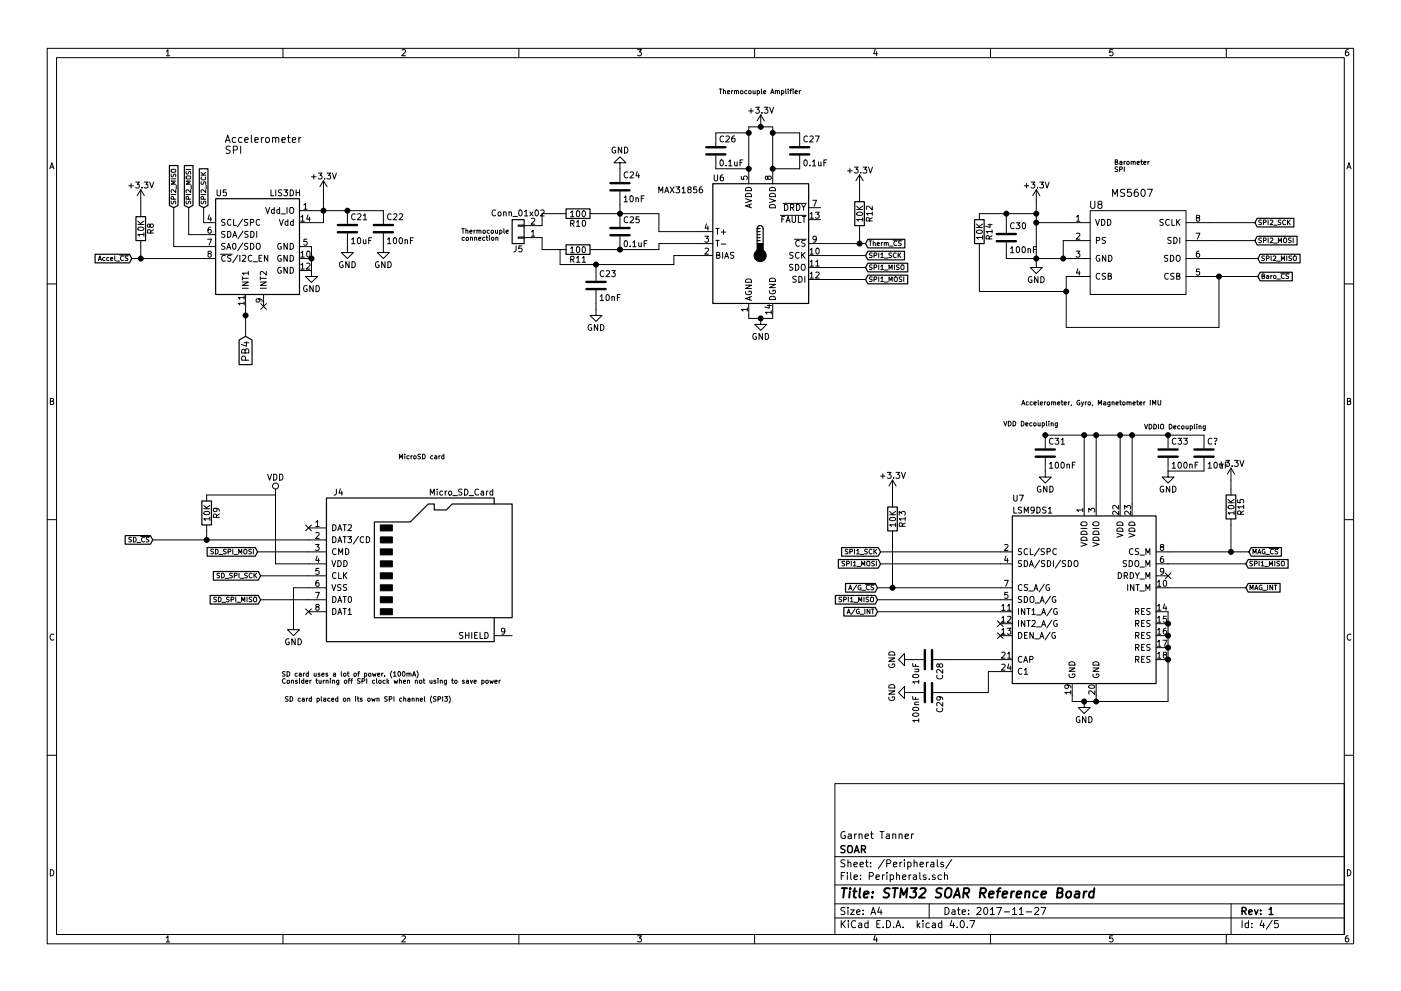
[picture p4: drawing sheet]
<svg xmlns="http://www.w3.org/2000/svg" width="297mm" height="210mm" viewBox="0 0 297 210" stroke-linecap="round" stroke-linejoin="round" font-family="sans-serif">
<g fill="none" stroke="#000" stroke-width=".21">
<path d="M10 10.3h277v189.9h-277zM12 12.2h273v186.1h-273zM35.3 10.9l.3-.4v1.3M35.3 11.8h.7M60 10.3v1.9M85.2 10.6l.5-.1 .3 .4-.8 .9h.8M110 10.3v1.9M135.2 10.5h.8l-.4 .5 .3 .1 .1 .2-.1 .4-.2 .1-.5-.1M152.5 18.9h.6M152.8 18.9v1M153.4 19.3h.4v.6M153.4 18.9v1"/>
<path d="M154.2 19.6l.5-.1v-.2l-.3-.1-.2 .2 .1 .4h.4M155.1 19.2v.7M155.4 19.2l-.3 .2M155.7 19.3h.4l.1 .6M155.7 19.2v.7M156.2 19.4l.1-.2 .2 .1 .1 .6M157 19.3h.5l-.1 .5h-.4zM158.4 19.3l-.3-.1-.2 .2 .1 .4h.4M158.8 19.3l.3-.1 .2 .2v.3l-.2 .2-.4-.2zM159.7 19.2v.6h.4M160 10.3v1.9M160.1 19.2v.7"/>
<path d="M160.6 19.3l.2-.1 .2 .2-.1 .4h-.3M160.6 19.2v1M161.4 18.9v.9l.2 .1M161.9 19.6l.5-.1-.1-.2-.2-.1-.2 .2 .1 .4h.3M163.4 19.9l.4-1 .3 1M163.5 19.6h.5M164.4 19.3h.4v.6M164.4 19.2v.7M164.8 19.4l.2-.2 .2 .1 .1 .6M165.7 19.3l.3-.1 .2 .2-.1 .4h-.4M165.7 19.2v1M166.6 18.9v.9l.2 .1"/>
<path d="M167.1 18.9v.1M167.1 19.2v.7M167.5 19.2h.3M167.8 18.9l-.2 .1v.9M168.1 18.9v.1M168.1 19.2v.7M168.6 19.6l.5-.1-.1-.2-.3-.1-.1 .2v.4h.4M169.5 19.2v.7M169.7 19.2l-.2 .2M185.5 10.5l-.3 .9h.8M185.9 11v.8M210 10.3v1.9"/>
<path d="M235.9 10.5h-.6v.6h.6l.1 .5-.3 .2-.4-.1M260 10.3v1.9M285.9 10.5l-.4 .1-.2 .2-.1 .8 .3 .2 .4-.1 .1-.4-.1-.2-.4-.1-.3 .3M10.6 35.8l.4-1.3 .4 1.3M10.7 35.5h.6M27.3 39.4h1M27.8 38.9v1M28.8 38.6h.7l-.4 .5 .4 .1v.6l-.2 .1-.5-.1M30.1 39.8v.1M30.6 38.6h.8l-.5 .5 .4 .1v.6l-.2 .1-.5-.1M31.7 38.6l.5 1.3 .4-1.3M36.3 37.9h1"/>
<path d="M36.3 36.9l.1 .6a.41 .41 0 0 0 .5-.5h.3v.5M36.4 35.9h.7l.1 .5-.3 .2-.5-.1-.1-.2zM37.3 38.4h-1l.7 .4-.7 .3h1M37.4 39.3v.8M39.4 36h1M39.5 36.4v.5a.41 .41 0 0 0 .6-.5l.3 .1v.5M39.6 37.4h.7l.1 .4-.3 .2-.5-.1-.2-.2zM40.4 38.4h-1l.8 .4-.8 .3h1M40.5 39.3v.8M42.6 37.2h1M42.6 36.6l.6 .6M42.7 38.6v.5a.41 .41 0 0 0 .5-.5l.4 .1v.4"/>
<path d="M42.7 37.6a.44 .44 0 0 0 .4 .6 .44 .44 0 0 0 .4-.6M43.6 36.6l-.5 .4M43.7 39.3v.8M47.8 30.2l.5-1.5 .5 1.5M47.9 29.8h.8M48.8 31.1l-.6-.1-.3 .3 .2 .4 .6 .3v.4l-.2 .2-.6-.1M49.5 31.8l.7-.1 .1-.2-.1-.4-.7-.1v1.6M50 29.3l-.5-.1-.2 .3 .1 .6h.6M51 31v1.6M51.3 29.3l-.4-.1-.3 .3 .1 .6h.6M51.9 29.7l.7-.1v-.3l-.5-.1-.2 .2 .1 .7h.6M53.3 28.7v1.3l.2 .2"/>
<path d="M54 29.7l.8-.1-.1-.3-.5-.1-.2 .2 .1 .7h.6M55.4 29.2v1M55.9 29.2l-.4 .1-.1 .2M56.4 29.3l.4-.1 .3 .3v.4l-.3 .3-.4-.1-.1-.2zM57.8 29.3l.2-.1 .4 .1v.9M57.8 29.2v1M58.4 29.4l.2-.2 .4 .1 .1 .9M59.8 29.7l.7-.1-.1-.3-.4-.1-.2 .2v.7h.6M60.9 29.2h.6M61.2 28.7v1.3l.3 .2M62 29.7l.7-.1-.1-.3-.4-.1-.2 .2 .1 .7h.5M63.4 29.2v1"/>
<path d="M63.8 29.2l-.3 .1-.1 .2M66 37.5h1M66.5 37v1M67.5 36.7h.8l-.5 .5 .4 .1v.6l-.2 .1-.5-.1M68.6 38.3v8.9h-5.1M68.6 38.3l-.8 1.3M68.6 38.3l.7 1.3M68.8 37.9v.1M69.3 36.7h.8l-.4 .5 .4 .1v.6l-.2 .1-.6-.1M70.5 36.7l.4 1.3 .4-1.3M130.5 31.3a.59 .59 0 0 0-.7 .5 .59 .59 0 0 0 .7 .6v-.5h-.2M131.4 34.5h1.3l-1.3-1.2-1.2 1.2h1.2v4.1"/>
<path d="M131.8 31.2v1.3l-.7-1.3v1.3M132.4 31.2a.64 .64 0 0 1 .7 .6 .64 .64 0 0 1-.7 .7zM133.1 36.6a.56 .56 0 0 0-.8 .5 .56 .56 0 0 0 .8 .5M133.6 36.6l.5-.1 .2 .3-.8 .9h.8M135.1 36.4l-.3 .9h.8M135.4 36.9v.8M142.1 39.6l.8 1.3M142.9 39.6l-.8 1.3M143.3 39.6h.8l-.4 .5 .3 .1v.6l-.1 .1-.6-.1M144.6 40l.4-.4v1.3M147.7 39.6h-.6l-.1 .6h.7v.6l-.2 .1-.5-.1M148.8 39.6l-.3 .1-.2 .2v.8l.2 .2 .4-.1-.1-.6-.3-.1-.2 .3"/>
<path d="M151.4 37.1v1l.3 .3h.2l.2-.3v-1M151.8 33v2.8h6.9M152.8 34l.1-.1a.67 .67 0 0 1 .5 .7 .67 .67 0 0 1-.5 .6l-.2-.5zM153.3 37.1l-.4 .1-.1 .2-.1 .7 .2 .3 .5-.2-.1-.6h-.4l-.2 .2M153.4 29a.56 .56 0 0 0-.8 .5 .56 .56 0 0 0 .8 .5M153.9 29l.5-.2 .2 .4-.8 .9h.8M153.9 35.1v.1M154.5 34.3l.3-.4v1.3M154.5 35.2h.7M155.7 28.8l-.3 .1-.2 .3-.1 .7 .3 .2 .4-.1-.1-.6-.3-.1-.3 .3M155.8 34.3v.8l.3 .1 .2-.1M156.3 34.3v.9"/>
<path d="M156.9 34.5h.4M157.2 37.4v.6l.6 .1v-.7h.5l.1 .2-.1 .5M157.5 33.9h-.6v1.3M158.2 39.8a.67 .67 0 0 1 .8 0 .67 .67 0 0 1 .3 .7h-1.2zM158.7 39v-12.1h5.1v12.1M158.7 23.5h1M158.7 28.2h-6.9v2.8M159.2 23.1v.9M160.2 22.8h.8l-.4 .4 .3 .1v.6l-.1 .1-.6-.1M161.3 24.4l-.8 1.2M161.3 24.4v2.5M161.3 24.4l.8 1.2"/>
<path d="M161.5 23.9v.1M162 22.8h.8l-.4 .4 .4 .1v.6l-.2 .1-.6-.1M162.8 37.6l.2-.2h.4l.1 .2-.1 .4-.4 .1-.2-.1-.1-.6h-.3l-.1 .6 .3 .1 .2-.3M163.2 40a.69 .69 0 0 1 .8-.2 .69 .69 0 0 1 .4 .7h-1.3zM163.2 22.8l.4 1.2 .4-1.2M163.8 28.2h5.7v2.8M169.5 33v2.8h-5.7M170.5 34l.2-.1a.67 .67 0 0 1 .5 .7 .67 .67 0 0 1-.5 .6l-.3-.5zM171.2 29a.56 .56 0 0 0-.8 .5 .56 .56 0 0 0 .8 .5M171.7 29l.5-.2 .2 .4-.8 .9h.8M171.7 35.1v.1M172.3 34.3l.3-.4v1.3"/>
<path d="M172.3 35.2h.7M172.8 28.8h.9l-.5 1.3M173.5 34.3l.1 .8 .3 .1 .2-.1M174.1 34.3v.9M174.7 34.5h.4M175.3 33.9h-.6v1.3M179.7 36.2h1M180.2 35.8v.9M181.2 35.5h.7l-.4 .4 .4 .1v.6l-.2 .1-.5-.1M182.2 37.1v5.7M182.2 37.1l-.7 1.2M182.2 37.1l.8 1.2"/>
<path d="M182.5 36.6v.1M183 35.5h.8l-.5 .4 .4 .1v.6l-.2 .1-.5-.1M184.1 35.5l.5 1.2 .4-1.2M217.2 39.4h.9M217.7 38.9v1M218.6 38.6h.8l-.4 .5 .4 .1v.6l-.2 .1-.6-.1M220 39.8v.1M220.4 38.6h.8l-.4 .5 .4 .1v.6l-.2 .1-.6-.1M221.6 38.6l.4 1.3 .5-1.3M236.4 34.4l.5-.1v-.3l-.5-.1v1h.4l.2-.3-.2-.2M237 35.5h-.6a.41 .41 0 0 0 .5 .5v.3h-.5M237.4 35.9h.5v-.4l-.5-.1v1"/>
<path d="M237.4 34.3h.4l.1 .6M237.9 34.5l-.5 .2 .1 .2 .4-.1M238.3 34.2v.7M238.4 35.4v1M238.6 34.2l-.3 .2M238.9 34.3h.5l-.1 .5h-.4zM239.8 34.3h.4l.1 .6M239.8 34.2v.7M240.3 34.4l.1-.2 .2 .1 .1 .6M241.1 34.6l.5-.1-.1-.2-.3-.1-.1 .2v.4h.4M241.9 34.2h.3M242 33.9v.9l.2 .1"/>
<path d="M242.5 34.6l.5-.1-.1-.2-.3-.1-.1 .2v.4h.4M243.4 34.2v.7M243.7 34.2l-.3 .2M285.6 35.8l.4-1.3 .4 1.3M285.7 35.5h.6M20.9 55.3l.3-1 .3 1M20.9 55h.5M22.3 54.7l-.3-.1-.2 .2 .1 .4h.4M23.1 54.7l-.3-.1-.2 .2 .1 .4h.4M23.4 55l.5-.1v-.2l-.3-.1-.2 .2 .1 .4h.4M24.3 54.3v.9l.2 .1M24.6 55.4h.8"/>
<path d="M25.4 54.1h1.9M26.2 54.4a.44 .44 0 0 0-.7 .4 .44 .44 0 0 0 .7 .4M27.1 54.4h-.5a.41 .41 0 0 0 .5 .5l-.1 .3h-.5M27.9 54.9h17.8M29.2 47.6h1.3M29.2 46.9l.7 .7M29.3 48.3a.69 .69 0 0 1 1.2 .3 .74 .74 0 0 1-1.3-.1zM29.8 40.3v5.7M29.8 51v3.9M29.8 40.3l-.7 1.2M29.8 40.3l.8 1.2M30.5 49.8h-1.3l.4 .3"/>
<path d="M30.5 49.4v.7M30.5 46.9l-.7 .5M31.8 47.7l.3-.2 .3 .1 .1 .1-.1 .5h-.3l-.2-.1-.2-.5h-.3v.6h.2l.2-.2M31.9 49.4v-.6h-.5l-.1 .6h1.2M32.5 48.7l-.6 .4M36.3 41.3h1M36.3 42.7l.1 .5a.41 .41 0 0 0 .5-.5l.3 .1v.5M36.8 42.3v-.5l-.4-.1-.1 .6h1M36.8 44.1v8.2h8.9M37.3 40.3v.6l-.7-.6-.3 .2 .1 .3M39.4 41.3h1M39.5 42.7v.5a.41 .41 0 0 0 .6-.5l.3 .1v.5"/>
<path d="M40 42.3l-.1-.5-.4-.1-.1 .6h1M40 44.1v5.7h5.7M40.4 40.3v.6l-.7-.6-.3 .2 .1 .3M42.6 41.3h1M42.7 42.7v.5a.41 .41 0 0 0 .5-.5l.4 .1v.5M43.2 42.3l-.1-.5-.4-.1-.1 .6h1M43.2 44.1v3.1h2.5M43.6 40.3v.6l-.7-.6-.3 .2 .1 .3M44 50.7h.9l-.6 1.3M44.3 53.8l-.2-.2 .1-.3 .6 .1v.3l-.6 .2-.1 .2v.3l.2 .2h.3l.2-.3v-.4l-.2-.1M44.4 45.6l-.3 .9h.8M44.7 48.2l-.4 .1-.2 .2v.7l.2 .3 .5-.2-.1-.6h-.4l-.2 .2"/>
<path d="M44.7 46.1v.8M46 40.3v1l.3 .2h.2l.2-.2v-1M46.7 53.9h2.5M47.7 46.6h-.6l-.1 .4a.54 .54 0 0 1 .7 .7l-.2 .1-.5-.1M47.7 49.1h-.6l-.1 .5a.54 .54 0 0 1 .7 .6l-.2 .2-.5-.1M47.7 51.7h-.6l-.1 .4a.54 .54 0 0 1 .7 .7l-.2 .1-.5-.1M47.8 54.3a.56 .56 0 0 0-.8 .5 .56 .56 0 0 0 .8 .5M48 40.3h-.7v.6h.7v.5l-.2 .1-.5-.1M48.1 52.9l.4-1.3 .4 1.3M48.2 52.5h.6M48.3 49.1a.64 .64 0 0 1 .7 .6 .64 .64 0 0 1-.7 .7zM49 46.7a.56 .56 0 0 0-.8 .5 .56 .56 0 0 0 .8 .5"/>
<path d="M49 54.2h-.6l-.1 .5a.54 .54 0 0 1 .6 .6l-.2 .1h-.4M49.4 50.4l.4-1.3 .4 1.3M49.4 51.7l.2-.1a.67 .67 0 0 1 .4 .7 .67 .67 0 0 1-.4 .6l-.3-.5zM49.5 50h.6M49.5 46.6v1.2h.6M50.4 54.1l-1 1.6M50.9 54.2v1.2M51.4 59.8h1.3l-1.3 .7h1.3M51.4 59h1.3M51.4 58.7v.7M51.4 54.3l.5-.1 .2 .3-.8 .9h.8M51.5 46.5l-1.1 1.6"/>
<path d="M51.5 51.6l-1.1 1.6M51.5 49l-1.1 1.7M52.5 46.6h-.6v.4a.54 .54 0 0 1 .6 .7l-.2 .1-.5-.1M52.6 51.7h-.7v.4a.54 .54 0 0 1 .6 .7l-.2 .1-.5-.1M52.6 49.1h-.6l-.1 .5a.54 .54 0 0 1 .7 .6l-.2 .2-.5-.1M52.7 58h-1.3l.3 .3M52.7 57.6v.7M53.1 47.2l.6-.1v-.4l-.6-.1v1.2M53.1 51.6a.64 .64 0 0 1 .7 .7 .64 .64 0 0 1-.7 .6zM53.2 49.1a.64 .64 0 0 1 .7 .6 .64 .64 0 0 1-.7 .7zM53.4 54.3a.56 .56 0 0 0-.8 .5 .56 .56 0 0 0 .8 .5M53.6 55.5h1"/>
<path d="M54.4 49.1v1.3M54.5 51.7h.5l.2 .8a.42 .42 0 0 1-.3 .4 .42 .42 0 0 1-.4-.1l-.2-.3zM54.9 54.8h.4M55.1 46.7a.56 .56 0 0 0-.8 .5 .56 .56 0 0 0 .8 .5M55.2 59.8h1.3l-1.3 .7h1.3M55.2 58.7v.7M55.2 59h1.3M55.5 54.2h-.6v1.2h.6M56.3 44l.4 1.3 .5-1.3M56.5 57.6v.8l-1-.8-.3 .2 .1 .5M56.8 54.2v1.2l-.7-1.2v1.2M57.5 40.3v1.2h.6"/>
<path d="M58.1 44.5l-.3-.1-.2 .3 .1 .5h.4M58.1 44v1.3M58.5 40.3v1.2M59.2 46.6l.4 1.2 .5-1.2M59.3 44.5l-.4-.1-.2 .3 .1 .5h.5M59.3 44v1.3M59.6 51.7a.59 .59 0 0 0-.7 .6 .59 .59 0 0 0 .7 .5v-.5h-.2M59.6 54.2a.59 .59 0 0 0-.7 .6 .59 .59 0 0 0 .7 .6v-.5h-.2M59.6 56.8a.59 .59 0 0 0-.7 .5 .59 .59 0 0 0 .7 .6v-.5h-.2M59.6 45.4h1M59.7 40.3h-.6v.5a.54 .54 0 0 1 .6 .6l-.2 .1h-.5M60.2 40.3h.8l-.5 .5 .4 .1v.5l-.2 .1-.5-.1"/>
<path d="M60.9 44v1.3M60.9 51.6v1.3l-.7-1.3v1.3M60.9 54.2v1.2l-.7-1.2v1.2M60.9 56.7v1.3l-.7-1.3v1.3M61 47h-.3l-.2 .2 .1 .5h.4M61 46.6v1.2M61.5 44.2l.2-.2 .4 .1 .2 .8a.42 .42 0 0 1-.3 .3 .42 .42 0 0 1-.4 0l-.2-.3zM61.5 51.6a.64 .64 0 0 1 .7 .7 .64 .64 0 0 1-.7 .6zM61.5 54.2a.64 .64 0 0 1 .7 .6 .64 .64 0 0 1-.7 .6zM61.5 56.7a.64 .64 0 0 1 .7 .6 .64 .64 0 0 1-.7 .7zM61.5 40.3a.64 .64 0 0 1 .7 .6 .64 .64 0 0 1-.7 .6zM62.2 47h-.4l-.2 .2 .1 .5h.5"/>
<path d="M62.2 46.6v1.2M62.8 40.3v1.2M62.8 40.9h.7M63.5 44.7h17.8v2.8M63.5 52.3h2.5v5.1M63.5 54.9h2.5M63.5 57.4h2.5M63.5 40.3v1.2M63.8 53.6l.4-.3v1.3M63.8 56.2l.4-.4v1.3M63.8 46l.4-.3v1.2M63.8 54.6h.7"/>
<path d="M63.8 57.1h.7M63.8 46.9h.7M64.4 43.5l.4-.4v1.3M64.4 44.4h.7M65 55.9l.5-.1 .2 .4-.8 .9h.8M65.1 50.7h-.6l-.1 .6h.7v.6l-.2 .1-.5-.1M65.1 53.4l.2-.1a.67 .67 0 0 1 .5 .6 .67 .67 0 0 1-.5 .7l-.3-.5zM65.3 45.6l-.3 .9h.8M65.6 46.1v.8M66 57.4v1.3h1.3l-1.3 1.2-1.2-1.2h1.2M72.7 55.6a.59 .59 0 0 0-.7 .5 .59 .59 0 0 0 .7 .6v-.5h-.2M73.7 49.5v4.1h1.2l-1.2 1.3-1.3-1.3h1.3"/>
<path d="M73.7 44.7v2.8M74 55.5v1.3l-.7-1.3v1.3M74.5 50.8l.4-.4v1.3M74.5 51.7h.8M74.6 55.5a.64 .64 0 0 1 .7 .7 .64 .64 0 0 1-.7 .6zM75.3 45.5a.56 .56 0 0 0-.8 .5 .56 .56 0 0 0 .8 .5M75.8 45.5l.5-.1 .2 .3-.8 .9h.8M75.9 50.5l.1-.1a.67 .67 0 0 1 .5 .7 .67 .67 0 0 1-.5 .6l-.2-.5zM77 45.7l.4-.3v1.2M77 50.8l.1 .8 .3 .1 .2-.1M77 46.6h.7M77.6 50.8v.9"/>
<path d="M78.2 51h.4M78.8 50.4h-.6v1.3M80.3 55.6a.59 .59 0 0 0-.7 .5 .59 .59 0 0 0 .7 .6l.1-.5h-.3M81.3 49.5v4.1h1.2l-1.2 1.3-1.3-1.3h1.3M81.6 55.5v1.3l-.7-1.3v1.3M82.2 50.8l.3-.4v1.3M82.2 51.7h.7M82.2 55.5a.64 .64 0 0 1 .8 .7 .64 .64 0 0 1-.8 .6zM82.9 45.5a.56 .56 0 0 0-.7 .5 .56 .56 0 0 0 .7 .5M83.4 45.5l.5-.1 .3 .3-.8 .9h.8M83.5 50.5l.2-.1a.67 .67 0 0 1 .4 .7 .67 .67 0 0 1-.4 .6l-.3-.5zM84.7 45.5l.4-.1 .3 .3-.8 .9h.8"/>
<path d="M84.7 50.5l.2-.1a.67 .67 0 0 1 .4 .7 .67 .67 0 0 1-.4 .6l-.3-.5zM85.9 51l.2-.2 .3 .1v.8M85.9 50.8v.9M87 51h.5M87.6 50.4h-.6v1.3M97.9 48.5h.6M98.2 48.5v1M98.5 50.4l-.3-.1-.2 .2 .1 .4h.4M98.8 48.9h.4v.6M98.8 48.5v1M98.9 50.4h.4l-.1 .5h-.3zM99.6 49.2l.5-.1v-.2l-.3-.1-.2 .2 .1 .4h.4"/>
<path d="M99.7 50.4h.4l.1 .6M99.7 50.3v.7M100.5 48.8v.7M100.6 50.4h.4l.1 .6M100.6 50.3v.7M100.8 48.8l-.3 .2M101.1 48.9h.4v.6M101.1 48.8v.7M101.5 50.7l.5-.1-.1-.2-.3-.1-.1 .2v.4h.4M101.5 49l.2-.2 .2 .1 .1 .6M102.4 48.9h.5l-.1 .5h-.4zM102.8 50.4l-.3-.1-.2 .2 .1 .4h.4"/>
<path d="M103.1 50.3h.4M103.2 50v.9l.3 .1M103.8 48.9l-.3-.1-.2 .2 .1 .4h.4M103.8 50v.1M103.8 50.3v.7M104.2 48.9h.4l-.1 .5h-.3zM104.2 50.4h.5l-.1 .5h-.4zM105.1 48.8v.6h.4M105.1 44.6a.56 .56 0 0 0-.8 .6 .56 .56 0 0 0 .8 .5M105.1 50.4h.4l.1 .6M105.1 50.3v.7M105.5 48.8v.7"/>
<path d="M105.6 45.1l.4-.1 .2 .2v.4l-.2 .2-.4-.1zM105.9 48.9l.3-.1 .2 .2-.1 .4h-.4M105.9 48.8v1M106.8 45.1l.2-.1h.3v.8M106.8 45v.8M106.8 48.5v.9l.2 .1M107.3 49.2l.5-.1-.1-.2-.3-.1-.1 .2v.4h.4M107.9 45.1l.2-.1h.3l.1 .8M107.9 45v.8M108.8 45.9h.9M109.4 52.2v1l-.5 .2M109.9 47.7h1.2v.3h-1.2z"/>
<path d="M109.9 50.3h1.2v.2h-1.2zM110.1 44.6l.2-.1a.67 .67 0 0 1 .4 .7 .67 .67 0 0 1-.4 .6l-.3-.5zM110.6 52.2h-.6v.6h.6v.5l-.1 .1-.5-.1M111.1 50.4h3.8v2.6h5.1M111.2 44.9l.4-.4v1.3M111.2 45.8h.7M112.3 45l.7 .8M112.7 49.2l.3-.4v1.3M112.7 46.4l.5-.1 .2 .4-.8 .9h.8M112.7 50.1h.7M113 45l-.7 .8M113.5 44.6l.2-.1a.67 .67 0 0 1 .5 .7 .67 .67 0 0 1-.5 .6l-.3-.5z"/>
<path d="M114.7 44.6l.4-.1 .3 .4-.8 .9h.8M118.7 53v3.1h24.2v-1.9h8.2M120 45.3h-5.1v2.6h-3.8M121 45.1l.3-.4v1.3M121 52.7l.3-.4v1.3M121 46h.7M121 53.6h.7M121 47.4l.6-.1 .1-.4-.7-.1v1.2M121 55h.6l.1-.5-.7-.1v1.2M121.3 47.4l.4 .6M121.3 55l.4 .6M122.2 47.1l.4-.3v1.2"/>
<path d="M122.2 54.7l.4-.3v1.2M122.2 48h.7M122.2 55.6h.7M122.3 44.8l.2-.1a.67 .67 0 0 1 .4 .7 .67 .67 0 0 1-.4 .6l-.3-.5zM122.3 52.4l.2-.1a.67 .67 0 0 1 .4 .7 .67 .67 0 0 1-.4 .6l-.3-.5zM123.4 54.7l.4-.3v1.2M123.4 55.6h.8M123.5 44.8l.2-.1a.67 .67 0 0 1 .4 .7 .67 .67 0 0 1-.4 .6l-.3-.5zM123.5 52.4l.2-.1a.67 .67 0 0 1 .4 .7 .67 .67 0 0 1-.4 .6l-.3-.5zM123.5 46.9l.2-.1a.67 .67 0 0 1 .5 .6 .67 .67 0 0 1-.5 .6l-.3-.5zM125.1 45.3h14.6v3.8h11.4M126.4 56.1v3.5"/>
<path d="M128 57.5a.56 .56 0 0 0-.8 .5 .56 .56 0 0 0 .8 .6M128.5 57.5l.5-.1 .2 .4-.8 .9h.8M129.7 57.4h.8l-.5 .5 .4 .1v.6l-.2 .1-.5-.1M131.4 40.6v7.5M131.4 50.2v2.8M132.3 41.9l.4-.4v1.3M132.3 42.8h.7M132.4 51.2l.2-.1a.67 .67 0 0 1 .5 .6 .67 .67 0 0 1-.5 .6l-.3-.4zM133.1 46.1a.56 .56 0 0 0-.8 .5 .56 .56 0 0 0 .8 .5M133.6 46.1l.5-.1 .2 .3-.8 1h.8M133.6 52.2v.1M133.7 41.7l.1-.2a.67 .67 0 0 1 .5 .7 .67 .67 0 0 1-.5 .6l-.2-.5z"/>
<path d="M134.2 51.4l.3-.3v1.2M134.2 52.3h.7M134.8 42.1l.2-.1h.3l.1 .8M134.8 42v.8M135.4 51.5l.1 .8h.3l.2-.1M135.5 46h-.6l-.1 .6h.7v.5l-.2 .2-.5-.2M136 51.5v.8M136 42.1h.4M136.6 41.5h-.6v1.3M136.6 51.7h.4M137.2 51.1h-.6v1.2M139.7 40.9v-1.3l.4 .9 .4-.9v1.3"/>
<path d="M140.9 40.9l.5-1.3 .4 1.3M141.1 40.5h.6M144.6 40.9h.7M146 40.2l-.2-.3 .1-.2h.6v.4l-.6 .1-.1 .2 .1 .4 .1 .1h.3l.2-.2v-.4l-.2-.1M149.4 50.1h.8l-.4 .5 .4 .1v.6l-.2 .1-.6-.1M149.5 52.8l.5-.2 .2 .4-.8 .9h.8M149.8 47.5l-.3 .9h.8M150.1 48v.8M151.1 51.7h-11.4v1.3h-14.6M151.8 51h.7M151.8 48.5h.7M151.9 54.1l.7-.1v-.4l-.7-.1v1.3h.5l.3-.4-.3-.3"/>
<path d="M152.1 48.5v1.2M152.1 51v1.3M152.9 51.8h1M152.9 49.2h1M153.2 53.5v1.3M153.4 48.8v.9M153.6 54.8l.5-1.3 .4 1.3M153.8 54.4h.6M155.6 53.6h-.6l-.1 .4a.54 .54 0 0 1 .6 .7l-.2 .1-.4-.1M158.1 42.2l1.2 .4-1.2 .4M158.1 41.2a.69 .69 0 0 1 .8-.1 .69 .69 0 0 1 .4 .6h-1.2zM158.2 59.3a.67 .67 0 0 1 .8-.1 .67 .67 0 0 1 .3 .7h-1.2z"/>
<path d="M159 43.4v.6M159.3 43.3l-1.2 .4 1.2 .4M163.1 42.2l1.3 .4-1.3 .4M163.2 43.6a.69 .69 0 0 1 .8-.2 .69 .69 0 0 1 .4 .7h-1.3zM163.2 41.2a.69 .69 0 0 1 .8-.1 .69 .69 0 0 1 .4 .6h-1.3zM163.2 59.2a.69 .69 0 0 1 .8-.2 .69 .69 0 0 1 .4 .7h-1.3zM165.5 45.7h5.4M165.8 46.5h.4M166 43.1h4.9M166.3 43.4a.64 .64 0 0 1 .8 .6 .64 .64 0 0 1-.8 .6zM166.4 45.9h-.6v1.3M166.7 47.2l.4-1.3 .4 1.3"/>
<path d="M166.8 46.8h.6M167.6 44h.6l.1-.5-.7-.1v1.2M167.9 44l.4 .6M167.9 45.9v1l.3 .3h.2l.3-.3v-1M168.1 56.1h-.6l-.1 .5a.54 .54 0 0 1 .6 .6l-.1 .1h-.5M168.1 53.6h-.6v.4a.54 .54 0 0 1 .6 .7l-.2 .1-.5-.1M168.5 50.8h2.4M168.7 56.1a.64 .64 0 0 1 .7 .6 .64 .64 0 0 1-.7 .6zM168.8 58.7h-.6l-.1 .4a.54 .54 0 0 1 .7 .7l-.2 .1-.5-.1M168.9 43.4a.64 .64 0 0 1 .7 .6 .64 .64 0 0 1-.7 .6zM169.3 45.9v1.3h.6M169.4 58.6a.64 .64 0 0 1 .7 .7 .64 .64 0 0 1-.7 .6z"/>
<path d="M169.4 53.6a.56 .56 0 0 0-.8 .6 .56 .56 0 0 0 .8 .5M169.5 51.1a.56 .56 0 0 0-.8 .5 .56 .56 0 0 0 .8 .5M169.9 56.3l.3-.2h.3l.2 .8a.42 .42 0 0 1-.2 .4 .42 .42 0 0 1-.4 0l-.2-.4zM170 43.4l.4 .6 .4-.6M170 53.5v1.3M170.1 45.9h.7M170.2 54.1l.5 .7M170.4 44v.6M170.5 45.9v1.3M170.6 58.6v1.3M170.7 51h-.6l-.1 .5a.54 .54 0 0 1 .6 .6l-.1 .2-.5-.1M170.7 53.5l-.7 .7"/>
<path d="M171.4 54.2h12.1M171.4 51.7h12.1M171.4 44.1h2.6M171.4 56.8h12.1M171.4 59.3h12.1M171.4 46.6h2.6M171.8 53l.3-.4v1.3M171.8 55.5l.3-.3v1.3M171.8 58.1l.3-.4v1.3M171.8 45.4l.3-.4v1.3M171.8 53.9h.7M171.8 56.5h.7"/>
<path d="M171.8 59h.7M171.8 46.3h.7M172.3 42.5h.8l-.5 1.3M172.9 45h.8l-.4 .5 .3 .1v.6l-.1 .1-.6-.1M173 55.5l.3-.3v1.3M173 57.8l.5-.1 .2 .4-.8 .9h.8M173 56.5h.7M173.1 50.6l-.3 .3-.3-.1-.1-.6 .4-.1 .3 .2-.1 .8-.3 .3h-.2M173.1 52.8l.2-.2a.67 .67 0 0 1 .4 .7 .67 .67 0 0 1-.4 .6l-.3-.5zM181.6 44.4h1.3M181.6 43.7l.7 .7M181.7 45.2a.76 .76 0 0 1 1.2 .2 .74 .74 0 0 1-1.3-.1z"/>
<path d="M182.2 47.9v3.8M182.9 46.6h-1.3l.4 .3M182.9 46.2v.7M182.9 43.7l-.7 .6M184.3 51.1h.5M184.3 46.9v-.6l-.5-.1-.1 .7h1.2M184.5 51.1v1M184.9 58.8h-.5a.41 .41 0 0 0 .5 .6l-.1 .3h-.5M184.9 53.7l-.5 .1a.41 .41 0 0 0 .5 .5l-.1 .3h-.5M184.9 56.3h-.5a.41 .41 0 0 0 .5 .5l-.1 .3h-.5M184.9 45.3h-1.2l.3 .4M184.9 43.7v.8l-.9-.8-.3 .3 .1 .4"/>
<path d="M184.9 46.2l-.6 .4M184.9 45v.7M185.1 51.6l.4-.1 .1 .6M185.1 51.1v1M185.3 59.3l.5-.1 .1-.4-.6-.1v1M185.3 54.2l.5-.1 .1-.3-.6-.1v1M185.3 56.7h.5l.1-.4-.6-.1v1M186 51.8l.5-.1-.1-.2h-.3l-.1 .1v.5h.4M186.3 53.7v1M186.3 56.2v1M186.3 58.7v1M186.7 59l.3-.3v1"/>
<path d="M186.7 53.9l.3-.2v1M186.7 56.5l.3-.3v1M186.7 59.7h.6M186.7 54.7h.6M186.7 57.2h.6M186.9 51.5v.6M187.1 51.5l-.2 .2M187.5 51.6l.4-.1v.6M187.5 51.5v.6M187.5 54.8h.8M187.5 59.8h.8M187.5 57.3h.8"/>
<path d="M187.9 51.6l.2-.1h.2v.6M188.5 59.7v-1l.3 .8 .4-.8v1M188.5 57.2v-1l.3 .7 .4-.7v1M188.6 52.2h.7M189 53.7l-.5 .1a.41 .41 0 0 0 .5 .5l-.1 .3h-.5M189.3 50.9h2M189.6 56.2v1M189.7 58.8l.3-.1 .2 .2v.7l-.2 .1-.4-.1v-.5zM190 53.8a.44 .44 0 0 0-.6 .4 .44 .44 0 0 0 .6 .4M190.1 51.2a.44 .44 0 0 0-.6 .4 .44 .44 0 0 0 .6 .4M190.4 53.7v1M190.6 54.1l.4 .6"/>
<path d="M190.7 56.3h-.6a.41 .41 0 0 0 .5 .5v.3h-.5M191 53.7l-.6 .5M191.1 56.4l.2-.2 .3 .2-.1 .7h-.4zM191.1 51.2h-.5a.41 .41 0 0 0 .4 .5v.4h-.5M191.2 58.8h-.5a.41 .41 0 0 0 .5 .6l-.1 .3h-.5M191.6 58.7v1M207 48.3h1.3M207 47.5l.7 .8M207.1 49a.76 .76 0 0 1 1.2 .2 .74 .74 0 0 1-1.3-.1zM207.6 51.7v10.1h18.5M208.3 50.4h-1.3l.4 .3M208.3 50v.7"/>
<path d="M208.3 47.5l-.7 .6M209.5 47.7h.8M209.7 50.7v-.6l-.5-.1-.1 .7h1.2M209.9 47.5v.8l-.9-.3M210.3 49.1h-1.2l.3 .4M210.3 50l-.6 .4M210.3 48.8v.7M213.4 51.4v3.5h17.7M213.4 45.3v4.1M214.2 52.7l.4-.4v1.3M214.2 53.6h.8M215 47.4a.56 .56 0 0 0-.8 .5 .56 .56 0 0 0 .8 .5"/>
<path d="M215.4 47.3h.8l-.4 .4 .4 .1v.6l-.2 .1-.6-.1M215.6 52.4l.1-.1a.67 .67 0 0 1 .5 .7 .67 .67 0 0 1-.5 .6l-.2-.5zM216.8 52.4l.2-.1a.67 .67 0 0 1 .4 .7 .67 .67 0 0 1-.4 .6l-.3-.5zM216.8 47.4l.2-.1a.67 .67 0 0 1 .5 .6 .67 .67 0 0 1-.5 .6l-.3-.4zM218 52.9l.1-.1h.3l.1 .8M218 52.8v.8M218.7 58.7a.59 .59 0 0 0-.7 .6 .59 .59 0 0 0 .7 .6l.1-.5h-.2M219.1 52.9h.4M219.7 40.3v16.5h1.3l-1.3 1.2-1.3-1.2h1.3M219.7 52.3h-.6v1.3M219.7 47.2h11.4M219.7 40.3l-.8 1.2"/>
<path d="M219.7 40.3l.8 1.2M219.7 45.3h-12.1v1.3M220.1 58.7v1.3l-.7-1.3v1.3M220.7 58.7a.64 .64 0 0 1 .7 .6 .64 .64 0 0 1-.7 .7zM228.2 53.3h.8l-.5 .5 .4 .1v.5l-.2 .2-.5-.2M228.2 46l.4-.3v1.2M228.2 49.6l.5-.1 .3 .3-.8 .9h.8M228.2 46.9h.8M228.5 57l-.3 .9h.8M228.8 57.5v.9M231.1 44.7h20.4v17.8h-20.4zM231.1 51h-5.7v3.9"/>
<path d="M231.1 58.7h-5v10.8h32.3v-10.8M231.2 42.7v1.2l.3 .3h.3l.3-.3v-1.2M232.3 46.6l.4 1.2 .4-1.2M232.5 51l.6-.1v-.4l-.6-.1v1.2M233.1 43.4l-.3-.4v-.2l.3-.1 .4 .1 .2 .2-.1 .2-.7 .2-.1 .2v.3l.3 .3h.2l.4-.3v-.3l-.4-.2M233.1 54.2a.59 .59 0 0 0-.7 .6 .59 .59 0 0 0 .7 .6l.1-.5h-.3M233.2 58.1a.56 .56 0 0 0-.8 .5 .56 .56 0 0 0 .8 .5M233.6 46.6a.64 .64 0 0 1 .7 .6 .64 .64 0 0 1-.7 .6zM234.4 50.4h-.6l-.1 .4a.54 .54 0 0 1 .6 .7l-.1 .1h-.5M234.4 58h-.6l-.1 .5a.54 .54 0 0 1 .6 .6l-.1 .2-.5-.1M234.4 54.2v1.2l-.7-1.2v1.2M234.8 46.6a.64 .64 0 0 1 .7 .6 .64 .64 0 0 1-.7 .6z"/>
<path d="M234.9 58.6l.7-.1v-.4l-.7-.1v1.3h.5l.3-.5-.3-.2M235.1 54.2a.64 .64 0 0 1 .7 .6 .64 .64 0 0 1-.7 .6zM235.9 41.7v-1.5l.5 1 .5-1v1.5M238.5 40.2h-.6l-.3 .1v.4l.7 .3 .2 .4-.3 .3-.6-.1M239.8 40.2h-.7l-.1 .7 .2-.2 .6 .1 .1 .6-.3 .3-.6-.2M241.2 40.2h-.4a.99 .99 0 0 0 0 1.5l.5-.2 .1-.5-.4-.3h-.2l-.3 .3M242.1 40.3l.2-.1a.81 .81 0 0 1 .5 .7 .81 .81 0 0 1-.5 .8l-.2-.2-.2-.4zM243.3 40.2h1l-.6 1.5M246.6 46.6h-.6v.4a.54 .54 0 0 1 .6 .7l-.2 .1-.5-.1M247.6 54.2h-.6l-.1 .5a.54 .54 0 0 1 .6 .6l-.1 .1h-.5M247.7 58.1a.56 .56 0 0 0-.8 .5 .56 .56 0 0 0 .8 .5M247.9 46.7a.56 .56 0 0 0-.8 .5 .56 .56 0 0 0 .8 .5"/>
<path d="M248.2 54.2a.64 .64 0 0 1 .7 .6 .64 .64 0 0 1-.7 .6zM248.3 50.4h-.6l-.1 .4a.54 .54 0 0 1 .7 .7l-.2 .1h-.5M248.5 46.6v1.2h.6M248.9 50.4a.64 .64 0 0 1 .7 .6 .64 .64 0 0 1-.7 .6zM248.9 58h-.6v.5a.54 .54 0 0 1 .6 .6l-.2 .2-.5-.1M249.5 58.6l.6-.1v-.4l-.6-.1v1.3h.5l.2-.5-.3-.2M249.5 46.6v1.2M249.6 54.2h.4l.2 .8a.42 .42 0 0 1-.2 .4 .42 .42 0 0 1-.4 0l-.2-.4zM249.7 47.1l.5 .7M250.1 50.4v1.2M250.2 46.6l-.7 .7M251.5 47.2h14.6"/>
<path d="M251.5 54.9h15.2M251.5 51h14.6M251.5 58.7h15.2M253.6 49.5h.8l-.5 1.2M253.9 46.2l-.3-.2 .1-.2h.6v.3l-.6 .1-.1 .3 .1 .3 .2 .1h.2l.3-.2-.1-.4-.2-.1M254.2 53.3h-.3l-.2 .3-.1 .7 .3 .3 .4-.2-.1-.6h-.3l-.3 .2M254.3 57.1h-.6l-.1 .6h.7v.5l-.2 .2-.5-.2M267.5 50.5l-.6 .1a.41 .41 0 0 0 .5 .5v.3h-.5M267.5 46.7l-.6 .1a.41 .41 0 0 0 .5 .5v.3h-.5M267.6 58.6l.4-.1v-.3l-.4-.1v1h.3l.2-.3-.2-.2M267.9 51h.5v-.4l-.5-.1v1M267.9 47.2h.5v-.4l-.5-.1v1"/>
<path d="M268.1 54.4h-.5a.41 .41 0 0 0 .4 .5v.3h-.5M268.5 54.8h.5v-.4l-.5-.1v1M268.6 58.5h.3l.1 .6M268.9 46.7v1M268.9 50.5v1M269 58.7l-.5 .2 .2 .2 .3-.1M269.3 50.6l.4-.1 .2 .3-.6 .7h.6M269.3 46.8l.4-.1 .2 .3-.6 .7h.6M269.4 58.4v.7M269.5 54.3v1M269.7 58.4l-.3 .2M269.9 54.4l.4-.1 .2 .3-.6 .7h.6"/>
<path d="M270.1 58.5h.4l-.1 .5h-.3zM270.1 51.6h.7M270.1 47.8h.7M270.7 55.4h.7M270.7 59.2h.8M271 51.5v-1l.4 .7 .3-.7v1M271.5 57.9h1.9M271.6 46.7l-.6 .1a.41 .41 0 0 0 .5 .5v.3h-.5M271.7 55.3v-1l.3 .7 .3-.7v1M272.2 50.6l.2-.1 .4 .1-.1 .8h-.5zM272.3 58.2a.44 .44 0 0 0-.7 .4 .44 .44 0 0 0 .7 .4M272.6 46.8a.44 .44 0 0 0-.7 .4 .44 .44 0 0 0 .7 .4"/>
<path d="M272.8 54.3v1M273 46.7v1M273.1 47.1l.5 .6M273.2 58.2h-.5a.41 .41 0 0 0 .5 .5l-.1 .3h-.5M273.6 46.7l-.6 .5M273.8 50.5l-.6 .1a.41 .41 0 0 0 .5 .5v.3h-.5M273.8 54.4h-.5a.41 .41 0 0 0 .5 .5l-.1 .3h-.4M274.2 50.5v1M274.2 54.5l.2-.2 .4 .2-.1 .7h-.5zM10 60.2h2M51.4 61.2h1.3M51.7 72.7h1.1"/>
<path d="M51.8 64.4h-1.3l.4 .3M51.8 63.1h-1.3l.4 .4M51.8 62.8v.7M51.8 64v.7M52 74.4l.2-.4 .4 .1 .2 .2v.6h-1.6l.2-.7 .3-.1 .2 .1 .1 .7M52 76.4v-.7l-.3-.2-.3 .1-.2 .2v.6h1.6M52.1 62.5v8.9M52.2 72.5v1l-1-.4M54.8 63.4l.3 .2-.1 .4-.6 .1-.1-.5 .2-.2h.8l.3 .3v.3M55.2 61.2h1.3M55.3 64.4l1.2 1.2M55.9 62.5v2.5"/>
<path d="M56.5 64.4l-1.2 1.2M65.1 60.6a.59 .59 0 0 0-.7 .6 .59 .59 0 0 0 .7 .6v-.5h-.2M66.4 60.6v1.3l-.7-1.3v1.3M67 60.6a.64 .64 0 0 1 .7 .6 .64 .64 0 0 1-.7 .7zM125.4 68.9a.59 .59 0 0 0-.7 .6 .59 .59 0 0 0 .7 .5l.1-.4h-.3M126.4 61.6v5.3h1.2l-1.2 1.3-1.3-1.3h1.3M126.7 68.9v1.2l-.7-1.2v1.2M127.3 62.9l.3-.4v1.3M127.3 63.8h.7M127.3 68.9a.64 .64 0 0 1 .7 .6 .64 .64 0 0 1-.7 .6zM128.6 62.6l.2-.1a.67 .67 0 0 1 .4 .6 .67 .67 0 0 1-.4 .7l-.3-.5zM129.7 63l.2-.1 .3 .1 .1 .8"/>
<path d="M129.7 62.9v.9M130.9 63.1h.4M131.5 62.5h-.6v1.3M158.1 60.5h1.2l-1.2 .7h1.2M158.1 61.8a.59 .59 0 0 0 .6 .7 .59 .59 0 0 0 .6-.7h-.5v.2M158.4 65.7h-1.2l.3 .3M158.4 65.3v.7M158.7 64.4v3.2h5.1v-3.2M159 63v.6M159.3 62.9l-1.2 .4 1.2 .4M160.3 70.8a.59 .59 0 0 0-.7 .6 .59 .59 0 0 0 .7 .6l.1-.5h-.3M161.3 67.6v1.2h1.3l-1.3 1.3-1.3-1.3h1.3"/>
<path d="M161.6 70.8v1.2l-.7-1.2v1.2M162.3 70.8a.64 .64 0 0 1 .7 .6 .64 .64 0 0 1-.7 .6zM162.7 64.8h.8M163.1 64.6v.8l-.9-.3M163.1 60.3h1.3l-1.3 .7h1.3M163.2 63.1a.69 .69 0 0 1 .8-.2 .69 .69 0 0 1 .4 .7h-1.3zM163.2 61.6a.59 .59 0 0 0 .6 .8 .59 .59 0 0 0 .5-.8h-.4v.2M163.5 66.3h-1.2l.3 .3M163.5 65.9v.7M285 60.2h2M10.7 85.1h.5l.1-.5-.6-.1v1.3h.5l.2-.4-.3-.3M84.7 97.4v-1l.3 .7 .3-.7v1"/>
<path d="M85.8 96.4v.1M85.8 96.7v.7M86.7 96.7h-.2l-.2 .2 .1 .4h.3M87.1 96.7v.7M87.4 96.7l-.3 .2M87.8 96.8h.4l-.1 .5h-.3zM89.2 96.4l-.6 .1a.41 .41 0 0 0 .5 .5v.3h-.5M89.6 96.4a.5 .5 0 0 1 .6 .5 .5 .5 0 0 1-.6 .5zM91.8 96.7h-.3l-.2 .2 .1 .4h.4M92.2 96.7h.4v.7M92.6 96.9l-.5 .2 .2 .3 .3-.1M93.1 96.7v.7"/>
<path d="M93.3 96.7l-.2 .2M94.1 96.7h-.3l-.2 .2 .1 .4h.4M94.1 96.4v1M212.8 89.4l.4 1 .3-1M213.8 89.4a.5 .5 0 0 1 .6 .5 .5 .5 0 0 1-.6 .5zM214.8 89.4a.5 .5 0 0 1 .6 .5 .5 .5 0 0 1-.6 .5zM216.5 89.4a.5 .5 0 0 1 .6 .5 .5 .5 0 0 1-.6 .5zM216.6 85.9l.4-1 .3 1M216.7 85.6h.5M217.5 90l.5-.1-.1-.1-.3-.1-.1 .2v.4h.4M218 85.3h-.2l-.2 .2 .1 .4h.3M218.8 89.8l-.3-.1-.2 .2 .1 .4h.4"/>
<path d="M218.9 85.3h-.3l-.2 .2 .1 .4h.4M219.2 89.8h.4v.5h-.4zM219.2 85.6l.5-.1v-.2h-.3l-.2 .1 .1 .5h.4M220.1 89.7v.6h.4M220.1 84.9v.9l.2 .1M220.5 89.7v.7M220.6 85.6l.5-.1-.1-.2h-.3l-.1 .1v.5h.4M221 89.8l.3-.1 .2 .2-.1 .4h-.4M221 89.7v1M221.5 85.3v.6M221.6 97.1v4.1h1.3l-1.3 1.3-1.3-1.3h1.3M221.6 95.1v-2.8h33.7v2.8"/>
<path d="M221.7 85.3l-.2 .2M221.9 89.4v.8l.1 .2M222.1 85.4h.4v.5l-.4-.1zM222.4 89.4v.1M222.4 89.7v.7M222.5 98.4l.4-.3v1.2M222.5 99.3h.7M222.9 89.8h.3l.1 .6M222.9 89.7v.7M223 85.4l.3-.1 .1 .6M223 85.3v.6M223.3 93.1a.56 .56 0 0 0-.8 .5 .56 .56 0 0 0 .8 .5"/>
<path d="M223.4 85.4l.1-.1h.3v.6M223.7 93h.8l-.4 .5 .3 .1v.5l-.1 .2-.6-.2M223.8 98.2l.2-.1a.67 .67 0 0 1 .5 .6 .67 .67 0 0 1-.5 .6l-.3-.4zM224.2 89.7v.8l-.2 .2-.3-.1M224.2 89.8l-.3-.1-.2 .2 .1 .4h.4M224.2 85.6l.5-.1v-.2h-.3l-.2 .1 .1 .5h.4M225 93.3l.3-.3v1.3M225 94.3h.7M225 85.3h.4M225 98.2l.2-.1a.67 .67 0 0 1 .5 .6 .67 .67 0 0 1-.5 .6l-.3-.4zM225.1 84.9v.9l.3 .1M225.6 85.6l.5-.1v-.2h-.3l-.2 .1 .1 .5h.4"/>
<path d="M226.2 98.6l.2-.1h.3v.8M226.2 98.5v.8M226.5 85.3v.6M226.8 85.3l-.3 .2M227.2 85.9l-.1 .2M227.4 98.6h.4M228 98.1h-.6v1.2M228.9 85a.45 .45 0 0 0-.6 .4 .45 .45 0 0 0 .7 .4v-.3h-.2M229.3 85.3l.2 .6M229.7 85.3l-.4 1M229.9 92.3v17.2M230.1 85.3v.6"/>
<path d="M230.4 85.3l-.3 .2M230.8 85.3h.2l.2 .2v.2l-.2 .2-.3-.2zM231.7 85.9l-.1 .2M232.4 92.3v17.2M232.9 85.9v-1l.3 .7 .3-.7v1M234 85.3h.4v.6M234.4 85.5l-.4 .2 .1 .2h.3M235.3 85.3v.8l-.1 .2-.3-.1M235.3 85.3h-.2l-.3 .2 .1 .4h.4M235.8 85.4l.4-.1v.6M235.8 85.3v.6M236.6 85.6l.5-.1v-.2h-.3l-.2 .1 .1 .5h.4"/>
<path d="M237.4 85.3h.4M237.5 92.3v17.2M237.5 84.9v.9l.3 .1M238.1 85.4h.4v.5l-.4-.1zM239 85.4l.3-.1 .1 .6M239 85.3v.6M239.4 85.4l.1-.1h.3v.6M240 92.3v17.2M240.2 85.6l.5-.1v-.2h-.3l-.2 .1 .1 .5h.4M241 85.3h.4M241.1 84.9v.9l.3 .1M241.6 85.6l.5-.1v-.2h-.3l-.2 .1 .1 .5h.4"/>
<path d="M242.5 85.3v.6M242.7 90l.3 1 .3-1M242.8 85.3l-.3 .2M243.6 90a.5 .5 0 0 1 .6 .5 .5 .5 0 0 1-.6 .5zM243.9 84.9v1M244.4 85.9v-1l.3 .7 .3-.7v1M244.6 90a.5 .5 0 0 1 .6 .5 .5 .5 0 0 1-.6 .5zM245.5 84.9v.8l.2 .2 .4-.2v-.8M245.6 90v1M246.1 90.2l.2-.2 .4 .2-.1 .8-.5-.1zM247.6 99.9v1.3h1.3l-1.3 1.3-1.2-1.3h1.2M247.6 92.3v2.8"/>
<path d="M247.6 97.1v2.8M247.9 90a.5 .5 0 0 1 .6 .5 .5 .5 0 0 1-.6 .5zM248.5 98.4l.4-.3v1.2M248.5 99.3h.8M248.8 90.7l.5-.1v-.2l-.3-.1-.2 .2 .1 .5h.4M249.3 93.1a.56 .56 0 0 0-.8 .5 .56 .56 0 0 0 .8 .5M249.7 93h.8l-.4 .5 .4 .1v.5l-.2 .2-.6-.2M249.9 98.2l.1-.1a.67 .67 0 0 1 .5 .6 .67 .67 0 0 1-.5 .6l-.2-.4zM250.2 90.4l-.3-.1-.2 .2 .1 .5h.4M250.6 90.4l.3-.1 .2 .2v.3l-.2 .2-.4-.2zM251 93h.7l-.4 .5 .4 .1v.5l-.2 .2-.5-.2M251.1 98.2l.2-.1a.67 .67 0 0 1 .4 .6 .67 .67 0 0 1-.4 .6l-.3-.4z"/>
<path d="M251.5 90.3v.7l.4-.1M251.9 90.3v.7M252.2 98.6l.2-.1h.3l.1 .8M252.2 98.5v.8M252.3 90.4l.3-.1 .2 .2-.1 .5h-.4M252.3 90.3v1M253.2 90v.9l.2 .1M253.4 98.6h.4M253.7 90v.1M253.7 90.3v.7M254 98.1h-.6v1.2M254.2 90.4h.4l.1 .6"/>
<path d="M254.2 90.3v.7M255.3 97.1v2.8h-7.7M255.5 90.3v.9l-.1 .1h-.3M255.5 90.4l-.2-.1-.2 .2 .1 .5h.3M256.2 98.4l.3-.3v1.2M256.2 99.3h.7M256.9 93.1a.56 .56 0 0 0-.7 .5 .56 .56 0 0 0 .7 .5M257.4 93h.4a.41 .41 0 0 1-.1 .7v.1M257.5 98.2l.2-.1a.67 .67 0 0 1 .4 .6 .67 .67 0 0 1-.4 .6l-.3-.4zM257.7 94.1v.2M258.4 98.5h1M258.6 98.5l.1 .8h.3l.2-.1"/>
<path d="M258.9 98v1M259.2 98.5v.8M259.8 98.6h.4M259.9 97.7h.8l-.5 .5 .4 .1v.5l-.1 .2-.6-.2M260.4 98.1h-.6v1.2M261 99.3v5.7M261 99.3l-.8 1.3M261 99.3l.7 1.3M261.2 98.8v.2M261.7 97.7h.8l-.4 .5 .4 .1v.5l-.2 .2-.6-.2M262.9 97.7l.4 1.3 .4-1.3M285.7 85.1h.5l.1-.5-.6-.1v1.3h.5l.2-.4-.3-.3"/>
<path d="M10 110.3h2M27.9 114l-.5 .1a.41 .41 0 0 0 .4 .5v.3h-.5M28.3 114a.5 .5 0 0 1 .6 .5 .5 .5 0 0 1-.6 .5zM29.1 115.1h.7M29.8 113.8h1.9M30.6 114.1a.44 .44 0 0 0-.6 .4 .44 .44 0 0 0 .6 .4M31.6 114l-.6 .1a.41 .41 0 0 0 .5 .5v.3h-.5M32.4 114.5h36.8M43.2 107.9h1.3M43.2 107.2l.7 .7M43.3 108.6a.69 .69 0 0 1 1.2 .3 .74 .74 0 0 1-1.3-.1zM43.8 111.4v3.1"/>
<path d="M44.5 110.1h-1.3l.4 .3M44.5 109.7v.7M44.5 107.2l-.8 .6M45.3 116.6h-.6a.41 .41 0 0 0 .5 .5v.4h-.5M45.7 116.5a.5 .5 0 0 1 .6 .5 .5 .5 0 0 1-.6 .5zM45.8 107.8l.2 .3-.1 .4h-.6l-.1-.4 .3-.3 .7 .1 .3 .3v.3M45.9 109.8l-.1-.6-.5-.1-.1 .7h1.3M46.4 117.6h.8M46.5 109.1l-.6 .4M48 116.6h-.6a.41 .41 0 0 0 .5 .5v.4h-.5M48.4 117.1l.4-.1 .1-.4-.5-.1v1M49.4 116.5v1"/>
<path d="M49.6 117.6h.8M50.6 117.5v-1l.3 .7 .4-.7v1M51.7 116.7l.2-.2 .4 .2-.1 .8-.5-.1zM53.3 116.6h-.5a.41 .41 0 0 0 .5 .5l-.1 .4h-.5M53.7 116.5v1M54.6 117.1h14.6M56.7 100.6l.4 1.3 .5-1.3M58 100.6a.64 .64 0 0 1 .7 .6 .64 .64 0 0 1-.7 .7zM58.4 103.8v15.8h10.8M58.4 105h-14.6v1.3M59.3 100.6a.64 .64 0 0 1 .7 .6 .64 .64 0 0 1-.7 .7zM64.8 111.4l1.2 1.2"/>
<path d="M65.4 112h3.8M66 111.4l-1.2 1.2M66.9 115.5h.8l-.5 .5 .4 .1v.6l-.2 .1-.5-.1M67 110.8l.3-.4v1.3M67 113.1l.4-.1 .3 .3-.8 .9h.8M67 111.7h.7M67.2 118l-.2 .9h.7M67.5 118.5v.8M70.4 118.9l.4 1.3 .4-1.3M70.5 111.3a.64 .64 0 0 1 .8 .7 .64 .64 0 0 1-.8 .6zM70.5 113.9a.64 .64 0 0 1 .8 .6 .64 .64 0 0 1-.8 .6zM71.2 116.5a.56 .56 0 0 0-.7 .5 .56 .56 0 0 0 .7 .5"/>
<path d="M71.3 103.8v1l-.5 .2M71.6 112.6l.4-1.3 .5 1.3M71.6 115.1l.4-1.2 .5 1.2M71.6 118.9a.64 .64 0 0 1 .7 .7 .64 .64 0 0 1-.7 .6zM71.8 112.2h.5M71.8 114.8h.5M71.8 117.7v-1.3l.4 .9 .4-.9v1.3M72.2 103.7l-.3 .9h.7M72.5 104.2v.8M72.7 111.3h.7M72.7 113.9h.7M72.9 118.9a.64 .64 0 0 1 .7 .7 .64 .64 0 0 1-.7 .6z"/>
<path d="M73.1 111.3v1.3M73.1 113.9v1.2M73.3 116.4a.64 .64 0 0 1 .7 .6 .64 .64 0 0 1-.7 .7zM73.7 113.9h.8l-.4 .4 .4 .1v.6l-.2 .1-.6-.1M73.8 111.4l.5-.1 .2 .4-.8 .9h.8M76 113.8l-1.1 1.6M77.1 114a.56 .56 0 0 0-.8 .5 .56 .56 0 0 0 .8 .5M77.7 113.9a.64 .64 0 0 1 .7 .6 .64 .64 0 0 1-.7 .6zM91.2 105v-1.2l.5 .9 .4-.9v1.2M92.7 103.8v.1M92.7 104.2v.8M93.8 104.3l-.3-.1-.3 .2 .1 .6h.5"/>
<path d="M94.4 104.2v.8M94.7 104.2l-.3 .2M95.2 104.3l.2-.1 .3 .1 .1 .5-.1 .2h-.3l-.2-.1zM96 105.2h1M97.9 103.8h-.6v.5a.54 .54 0 0 1 .6 .6l-.2 .1h-.5M98.5 103.8a.64 .64 0 0 1 .7 .6 .64 .64 0 0 1-.7 .6zM99.5 105.2h.9M101.4 103.9a.56 .56 0 0 0-.7 .5 .56 .56 0 0 0 .7 .5M102 104.3h.5v.7M102.5 104.5l-.5 .2 .1 .3h.4M103.1 104.2v.8M103.5 104.2l-.4 .2"/>
<path d="M104.5 104.3l-.4-.1-.2 .2 .1 .6h.5M104.5 103.8v1.2M179.1 119.1l-.5 .1a.41 .41 0 0 0 .4 .5v.3h-.5M179.5 119.6h.5v-.4l-.5-.1v1M179.8 116.6h-.6a.41 .41 0 0 0 .5 .5v.4h-.5M180.2 117.1l.5-.1v-.4l-.5-.1v1M180.5 119.1v1M180.9 119.3l.3-.2v1M181.2 116.5v1M181.6 116.8l.3-.3v1M181.6 117.5h.6M182.4 117.6h.7"/>
<path d="M183.8 119.2l.2-.1 .4 .1-.1 .8-.5-.1zM183.9 116.6h-.5a.41 .41 0 0 0 .4 .5v.4h-.5M184.9 116.6a.44 .44 0 0 0-.7 .4 .44 .44 0 0 0 .7 .4M185.3 116.5v1M185.4 119.1l-.5 .1a.41 .41 0 0 0 .4 .5v.3h-.5M185.4 117l.5 .5M185.8 119.1v1M185.9 116.5l-.6 .6M186.7 117.1h27.9M186.7 119.6h27.9M186.7 101h1M187.2 100.5v1"/>
<path d="M188.1 100.2h.8l-.4 .5 .4 .1v.6l-.2 .1-.6-.1M188.6 109.2h1.3M188.6 108.5l.7 .7M188.7 110a.76 .76 0 0 1 1.2 .2 .74 .74 0 0 1-1.3-.1zM189.2 101.8v5.8M189.2 112.6v12.1M189.2 101.8l-.7 1.3M189.2 101.8l.8 1.3M189.5 101.4v.1M189.9 111.3h-1.3l.4 .4M189.9 111v.7M189.9 108.5l-.7 .5"/>
<path d="M190 100.2h.8l-.5 .5 .4 .1v.6l-.2 .1-.5-.1M190.7 109.3v-.8l.4 .4 .1-.3h.6l.1 .1-.1 .6M191.1 100.2l.4 1.3 .5-1.3M191.3 111.7l-.1-.7h-.4l-.1 .7h1.2M191.9 110.1h-1.2l.3 .3M191.9 110.9l-.6 .4M191.9 109.7v.7M213 115.6l.5-.1 .2 .4-.8 .9h.8M213.3 118l-.3 .9h.8M213.6 118.5v.8M214.9 105v1.1l.3 .2h.2l.2-.2v-1.1M214.9 107.6v1.3h.6"/>
<path d="M216.1 105h.9l-.6 1.3M216.6 116.5h-.6v.4a.54 .54 0 0 1 .6 .6l-.2 .2-.5-.1M216.6 119h-.6v.4a.54 .54 0 0 1 .6 .7l-.2 .1-.5-.1M216.6 107.6h-.6v.5a.54 .54 0 0 1 .6 .6l-.2 .2-.5-.1M217.2 118.9a.64 .64 0 0 1 .7 .7 .64 .64 0 0 1-.7 .6zM217.2 108.9v-1.3l.4 .9 .4-.9v1.3M217.9 116.5a.56 .56 0 0 0-.8 .5 .56 .56 0 0 0 .8 .5M218.4 119.8h.6M218.4 116.4v1.3h.6M219.3 108.1l-.3 .3-.3-.1-.1-.6 .4-.1 .3 .2-.1 .8-.3 .3h-.2M219.8 107.6a.64 .64 0 0 1 .8 .6 .64 .64 0 0 1-.8 .7zM220.4 116.3l-1.1 1.7"/>
<path d="M220.4 118.9l-1 1.6M220.6 103.2a.59 .59 0 0 0-.7 .6 .59 .59 0 0 0 .7 .5l.1-.4h-.2M221.4 116.5h-.6v.4a.54 .54 0 0 1 .6 .6l-.2 .2-.5-.1M221.5 119h-.6v.4a.54 .54 0 0 1 .6 .7l-.2 .1-.5-.1M221.8 107.6h-.6l-.1 .5a.54 .54 0 0 1 .6 .6l-.2 .2-.4-.1M222 103.1v1.3l-.7-1.3v1.3M222 117.1l.6-.1 .1-.5-.7-.1v1.3M222.1 118.9a.64 .64 0 0 1 .7 .7 .64 .64 0 0 1-.7 .6zM222.3 107.9l.3-.3v1.3M222.3 108.9h.7M222.6 103.1a.64 .64 0 0 1 .7 .7 .64 .64 0 0 1-.7 .6zM223.3 118.9v1.3"/>
<path d="M224 116.5a.56 .56 0 0 0-.8 .5 .56 .56 0 0 0 .8 .5M224.9 118.9l-1.1 1.6M225.9 119h-.6v.4a.54 .54 0 0 1 .6 .7l-.2 .1-.5-.1M226.5 118.9a.64 .64 0 0 1 .7 .7 .64 .64 0 0 1-.7 .6zM227.9 119h.5l.1 .8a.42 .42 0 0 1-.2 .4 .42 .42 0 0 1-.4-.1l-.2-.3zM229.2 115.1l1.3 .4-1.3 .4M229.2 112.1h1.3M229.2 114.2a.69 .69 0 0 1 .8-.2 .69 .69 0 0 1 .5 .6h-1.3zM229.2 112.9a.69 .69 0 0 1 .8-.2 .69 .69 0 0 1 .5 .7h-1.3zM229.2 110.9l.8-.2a.42 .42 0 0 1 .4 .2 .42 .42 0 0 1 0 .5l-.4 .2-.6-.1-.2-.2zM229.6 108.2h-1.3l.4 .4M229.6 107.8v.8"/>
<path d="M230.8 108.6v-.8l.5 .5 .1-.4h.6l.1 .2-.1 .5M231.7 115.1l1.3 .4-1.3 .4M231.7 112.1h1.3M231.8 114.2a.69 .69 0 0 1 .8-.2 .69 .69 0 0 1 .4 .6h-1.3zM231.8 110.9l.8-.2a.42 .42 0 0 1 .3 .2 .42 .42 0 0 1 0 .5l-.3 .2-.7-.1-.2-.2zM231.9 112.8a.67 .67 0 0 1 .8-.1 .67 .67 0 0 1 .3 .7h-1.3zM236.8 113.2l1.3 .4-1.3 .4M236.9 112.2a.69 .69 0 0 1 .7-.2 .69 .69 0 0 1 .5 .7h-1.3zM236.9 111a.69 .69 0 0 1 .7-.2 .69 .69 0 0 1 .5 .6h-1.3zM237.2 108.5v.7l-.9-.7-.4 .2 .1 .5M237.2 107.2v.8l-.9-.8-.4 .3 .1 .4M238.5 108v-.8l.4 .5 .1-.4h.6l.1 .2-.1 .5"/>
<path d="M238.8 119h-.6v.4a.54 .54 0 0 1 .6 .7l-.2 .1-.5-.1M239.3 113.2l1.3 .4-1.3 .4M239.4 118.9a.64 .64 0 0 1 .7 .7 .64 .64 0 0 1-.7 .6zM239.4 111a.69 .69 0 0 1 .8-.2 .69 .69 0 0 1 .4 .6h-1.3zM239.5 112.1a.67 .67 0 0 1 .8-.1 .67 .67 0 0 1 .3 .7h-1.3zM239.7 108.5v.7l-.9-.7-.3 .2 .1 .5M240.2 116.5a.56 .56 0 0 0-.8 .5 .56 .56 0 0 0 .8 .5M240.7 119.1l.2-.2 .4 .1 .2 .8a.42 .42 0 0 1-.3 .4 .42 .42 0 0 1-.4-.1l-.2-.3zM241.4 116.5h-.6v.4a.54 .54 0 0 1 .6 .6l-.2 .2-.5-.1M241.7 117.8h.9M243 117.7v-1.3l.4 .9 .4-.9v1.3M245.1 117.1h19.7"/>
<path d="M245.1 119.6h19.1M246.3 116l-.3-.2 .1-.2h.6v.3l-.6 .2-.1 .2 .1 .4 .2 .1h.2l.2-.3v-.3l-.2-.2M246.6 118.1h-.3l-.2 .3-.1 .7 .3 .2 .4-.1-.1-.6-.3-.1-.3 .3M246.7 103.2a.59 .59 0 0 0-.7 .6 .59 .59 0 0 0 .7 .5v-.4h-.2M248 103.1v1.3l-.7-1.3v1.3M248.6 103.1a.64 .64 0 0 1 .7 .7 .64 .64 0 0 1-.7 .6zM260.4 106.7h1.2M260.4 106l.7 .7M260.4 107.4a.76 .76 0 0 1 1.2 .3 .74 .74 0 0 1-1.2-.2zM261 110.1v7M261.6 108.8h-1.2l.3 .4M261.6 108.5v.7"/>
<path d="M261.6 106l-.7 .5M262.4 106v.6l.6 .1v-.7h.6l.1 .2-.1 .5M263.1 109.1l-.1-.6h-.5l-.1 .6h1.3M263.7 107.5h-1.3l.4 .4M263.7 108.4l-.6 .4M263.7 107.2v.7M265.6 119.1l-.6 .1a.41 .41 0 0 0 .5 .5v.3h-.5M265.7 117.5v-1l.3 .7 .3-.7v1M266 119.6h.4l.1-.4-.5-.1v1M266.7 117.5l.3-1 .3 1M266.8 117.2h.4M267 119.1v1"/>
<path d="M267.4 119.3l.3-.2v1M268.2 116.6a.45 .45 0 0 0-.6 .4 .45 .45 0 0 0 .6 .4v-.3h-.2M268.4 117.6h.8M269.2 116.4h1.9M270 116.6a.44 .44 0 0 0-.7 .4 .44 .44 0 0 0 .7 .4M270.3 119.1v1M270.9 116.6h-.5a.41 .41 0 0 0 .5 .5l-.1 .4h-.5M271.3 119.1l-.5 .1a.41 .41 0 0 0 .4 .5v.3h-.5M271.7 119.2l.2-.1 .4 .1-.1 .8-.5-.1zM285 110.3h2M11.4 134.6a.58 .58 0 0 0-.8 .6 .58 .58 0 0 0 .8 .5M45.9 126.7l-.5 .1a.41 .41 0 0 0 .4 .5v.3h-.5"/>
<path d="M46.3 126.7a.5 .5 0 0 1 .6 .5 .5 .5 0 0 1-.6 .5zM46.6 121.7h-.5a.41 .41 0 0 0 .4 .5v.3h-.5M47 121.6a.5 .5 0 0 1 .6 .5 .5 .5 0 0 1-.6 .5zM47.1 127.8h.7M47.8 122.7h.7M48.6 126.7l-.5 .1a.41 .41 0 0 0 .4 .5v.3h-.5M49 127.2h.5v-.4l-.5-.1v1M49.3 121.7h-.6a.41 .41 0 0 0 .5 .5v.3h-.5M49.7 122.1h.5v-.4l-.5-.1v1M50 126.7v1M50.2 127.8h.8M50.7 121.6v1"/>
<path d="M50.9 122.7h.8M51.2 127.7v-1l.4 .7 .3-.7v1M52.4 126.7v1M52.5 121.7h-.6a.41 .41 0 0 0 .5 .5l-.1 .3h-.4M53.4 126.7l-.5 .1a.41 .41 0 0 0 .4 .5v.3h-.5M53.4 121.7a.44 .44 0 0 0-.6 .4 .44 .44 0 0 0 .6 .4M53.8 126.8l.2-.1 .4 .1-.1 .8h-.5zM53.8 121.6v1M54 122l.4 .6M54.4 121.6l-.6 .6M55.2 122.2h14M55.2 127.2h14"/>
<path d="M61.3 135.6a.59 .59 0 0 0-.8 .6 .59 .59 0 0 0 .8 .5v-.5h-.2M62.6 135.5v1.3l-.7-1.3v1.3M63.2 135.5a.64 .64 0 0 1 .7 .7 .64 .64 0 0 1-.7 .6zM64.8 129.2l1.2 1.2M65.4 129.8h3.8M66 129.2l-1.2 1.2M66.9 125.7h.8l-.5 1.2M67.2 128.7l-.2-.2v-.2h.6v.3l-.5 .2-.1 .2v.4l.2 .1h.2l.3-.3-.1-.3-.2-.2M67.5 123.1l-.3 .1-.2 .2v.7l.2 .3 .4-.1-.1-.6-.3-.1-.2 .2M67.6 120.6h-.6v.6h.6v.5l-.2 .2-.4-.2M69.2 124.7h-7v8.9h1.3l-1.3 1.3-1.2-1.3h1.2M70.4 124l.4 1.3 .4-1.3"/>
<path d="M70.5 126.6a.64 .64 0 0 1 .8 .6 .64 .64 0 0 1-.8 .6zM70.5 129.1a.64 .64 0 0 1 .8 .6 .64 .64 0 0 1-.8 .7zM71.2 121.6a.56 .56 0 0 0-.7 .5 .56 .56 0 0 0 .7 .5M71.6 127.8l.4-1.2 .5 1.2M71.6 130.4l.4-1.3 .5 1.3M71.8 127.5h.5M71.8 130h.5M71.8 121.5v1.3h.6M72.3 124.1h-.6l-.1 .4a.54 .54 0 0 1 .6 .7l-.1 .1-.5-.1M72.7 126.6h.7M72.7 129.1h.7M72.8 121.5v1.3"/>
<path d="M73 122l.5 .8M73.1 126.6v1.2M73.1 129.1v1.3M73.5 124.1h-.6l-.1 .4a.54 .54 0 0 1 .7 .7l-.2 .1-.5-.1M73.5 121.5l-.7 .7M73.8 129.5l.4-.4v1.3M73.8 130.4h.7M73.9 126.7l.2-.1a.67 .67 0 0 1 .4 .6 .67 .67 0 0 1-.4 .6l-.3-.5zM98.1 134.2h-.6v.5a.54 .54 0 0 1 .6 .6l-.2 .2-.5-.1M98.7 134.2v1.3M98.7 134.8h.7M99.4 134.2v1.3"/>
<path d="M100 134.2v1.3M100.6 134.8h.5M101.2 134.2h-.6v1.3h.6M101.8 134.2v1.3h.6M102.8 134.2a.64 .64 0 0 1 .7 .6 .64 .64 0 0 1-.7 .7zM104.8 134.9h3.8M107 133.8l-.2 .3-.4-.1v-.6l.4-.1 .2 .2v.8l-.3 .3h-.3M178.5 126.7l-.6 .1a.41 .41 0 0 0 .5 .5v.3h-.5M178.9 127.2h.4l.1-.4-.5-.1v1M179.6 130.2l.3-1 .4 1M179.7 129.9h.5M179.9 126.7v1"/>
<path d="M180 125.1l.3-1 .3 1M180 124.9h.5M180.3 127l.3-.3v1M180.3 127.7h.6M180.9 120.1h.6M181.1 127.8h.7M181.3 129.2l-.9 1.2M181.6 124.1l-.8 1.3M181.7 120.2h.7M182 127.7v-1l.4 .7 .3-.7v1M182.1 129.3a.45 .45 0 0 0-.5 .4 .45 .45 0 0 0 .6 .4v-.3h-.2M182.4 130.3h.7"/>
<path d="M182.5 124.2a.45 .45 0 0 0-.6 .5 .45 .45 0 0 0 .6 .3v-.3h-.2M182.7 120.1v-1l.3 .7 .3-.7v1M182.7 125.2h.8M183.2 126.7v1M183.4 129.2v1M183.5 124h1.9M184.2 126.7l-.5 .1a.41 .41 0 0 0 .4 .5v.3h-.5M184.3 124.3a.44 .44 0 0 0-.6 .3 .44 .44 0 0 0 .6 .4M184.4 129.2v1l-.6-1v1M184.7 126.7h.3l.2 .1v.8l-.2 .1-.4-.1v-.6zM184.8 129.2h.5M185 129.2v1"/>
<path d="M185.2 124.2l-.5 .1a.41 .41 0 0 0 .5 .5l-.1 .3h-.4M186.1 124.7h28.5M186.1 127.2h28.5M186.1 129.8h28.5M188.4 139.6h1.3l-1.3 .7h1.3M188.5 138.5a.69 .69 0 0 1 .8-.2 .69 .69 0 0 1 .4 .7h-1.3zM191.8 139.9v-1.2l-1.3 1.2 1.3 1.3v-1.3h4M197.9 139.9h16.7M211.5 134.3l1.2 1.2M211.5 131.7l1.2 1.2M212.1 134.9h2.5M212.1 132.3h2.5"/>
<path d="M212.4 128.6l.4-.4v1.3M212.4 138.5l.5-.1 .2 .3-.8 .9h.8M212.4 131.1l.4-.3v1.2M212.4 133.6l.4-.3v1.3M212.4 129.5h.7M212.4 132h.7M212.4 134.6h.7M212.7 134.3l-1.2 1.2M212.7 131.7l-1.2 1.2M212.9 123.1h.9l-.6 1.3M213.5 133.3h.8l-.4 .5 .4 .1v.5l-.2 .2-.6-.2M213.6 128.6l.4-.4v1.3"/>
<path d="M213.6 138.7l.4-.3v1.2M213.6 130.9l.5-.1 .2 .3-.8 .9h.8M213.6 129.5h.7M213.6 139.6h.7M213.7 125.7h-.6l-.1 .6h.7v.5l-.2 .1-.5-.1M216 134.2a.64 .64 0 0 1 .7 .6 .64 .64 0 0 1-.7 .7zM216 129.1v1.3M216 131.6v1.3M216.6 126.6h-.6v.4a.54 .54 0 0 1 .6 .7l-.2 .1h-.5M216.7 124.1a.56 .56 0 0 0-.8 .5 .56 .56 0 0 0 .8 .6M216.7 139.4a.56 .56 0 0 0-.8 .5 .56 .56 0 0 0 .8 .5M217.2 126.6a.64 .64 0 0 1 .7 .6 .64 .64 0 0 1-.7 .6z"/>
<path d="M217.2 134.8h.5M217.3 129.1v1.3l-.7-1.3v1.3M217.3 131.6v1.3l-.7-1.3v1.3M217.7 129.1h.7M217.7 131.6h.7M217.8 134.2h-.6v1.3h.6M217.9 124.1h-.6l-.1 .4a.54 .54 0 0 1 .6 .7l-.1 .1-.5-.1M218.1 129.1v1.3M218.1 131.6v1.3M218.1 125.4h1M218.3 120.2l.4-1.3 .4 1.3M218.3 139.9l.6-.1 .1-.4-.7-.1v1.2"/>
<path d="M218.4 126.7l.3-.1h.3l.2 .8a.42 .42 0 0 1-.2 .4 .42 .42 0 0 1-.4 0l-.2-.4zM218.8 129.5l.4-.4v1.3M218.8 131.7l.5-.1 .2 .4-.8 .9h.8M218.8 130.4h.7M219.1 134.2v1.3l-.7-1.3v1.3M219.2 125.3l.4-1.3 .5 1.3M219.4 124.9h.5M219.4 135.6h.9M219.5 127.9h.9M219.8 130.5h.9M219.8 133h.9M220.5 135.5l.4-1.3 .4 1.3"/>
<path d="M220.5 127.8l.5-1.2 .4 1.2M220.6 135.1h.6M220.7 127.5h.6M220.9 130.4l.4-1.3 .4 1.3M220.9 132.9l.4-1.3 .4 1.3M221 130h.6M221 132.5h.6M221.4 123.9l-1.1 1.7M222.5 124.1a.59 .59 0 0 0-.7 .5 .59 .59 0 0 0 .7 .6v-.5h-.2M222.7 134.1l-1.1 1.7M222.7 126.5l-1.1 1.6M223 129l-1.1 1.7"/>
<path d="M223 131.6l-1.1 1.6M223.7 134.2a.59 .59 0 0 0-.7 .6 .59 .59 0 0 0 .7 .6l.1-.5h-.3M223.8 126.6a.59 .59 0 0 0-.7 .6 .59 .59 0 0 0 .7 .6l.1-.5h-.3M224.1 129.2a.59 .59 0 0 0-.7 .5 .59 .59 0 0 0 .7 .6l.1-.5h-.3M224.1 131.7a.59 .59 0 0 0-.7 .6 .59 .59 0 0 0 .7 .5l.1-.4h-.3M237.1 121.5a.64 .64 0 0 1 .7 .6 .64 .64 0 0 1-.7 .7zM238.4 122.1h.6v-.5l-.6-.1v1.3M238.7 122.1l.4 .7M239.1 124v1.3M239.6 121.5a.64 .64 0 0 1 .7 .6 .64 .64 0 0 1-.7 .7zM240.4 124v1.3l-.7-1.3v1.3M240.7 121.5l.4 .6 .5-.6"/>
<path d="M240.8 129.8l.6-.1v-.5l-.6-.1v1.3M240.8 132.3l.6-.1v-.5l-.6-.1v1.3M240.8 134.8h.6v-.5l-.6-.1v1.3M240.8 137.4l.6-.1v-.5l-.6-.1v1.3M240.8 139.9l.6-.1v-.4l-.6-.1v1.2M240.8 124h.8M241.1 129.8l.4 .6M241.1 132.3l.4 .6M241.1 134.8l.4 .7M241.1 137.4l.4 .6M241.1 139.9l.4 .6M241.1 122.1v.7"/>
<path d="M241.2 124v1.3M241.7 120.3h.9M241.7 125.4h.9M241.7 122.9h.9M242 134.8h.5M242 129.7h.5M242 132.2h.5M242 137.3h.5M242 139.8h.5M242.6 129.1h-.6v1.3h.6M242.6 131.6h-.6v1.3h.6M242.6 134.2h-.6v1.3h.6"/>
<path d="M242.6 136.7h-.6v1.3h.6M242.6 139.3h-.6v1.2h.6M243 120.2v-1.3l.4 .9 .4-.9v1.3M243 122.8v-1.3l.4 .9 .4-.9v1.3M243 125.3v-1.3l.4 .9 .4-.9v1.3M243.8 129.2h-.6v.4a.54 .54 0 0 1 .6 .6l-.2 .2-.5-.1M243.8 131.7h-.6v.4a.54 .54 0 0 1 .6 .7l-.2 .1-.5-.1M243.8 134.2h-.6v.5a.54 .54 0 0 1 .6 .6l-.2 .2-.5-.1M243.8 136.8h-.6v.4a.54 .54 0 0 1 .6 .7l-.2 .1-.5-.1M243.8 139.3h-.6v.4a.54 .54 0 0 1 .6 .7l-.2 .1h-.5M245.1 122.2h2.5M245.1 124.7h19.1"/>
<path d="M245.1 129.8h2.5v19h-20.3v-3.8M245.1 134.9h2.5M245.1 139.9h2.5M245.1 132.3h2.5M245.1 137.4h2.5M245.4 123.5l.4-.4v1.3M245.4 128.6l.4-.4v1.3M245.4 131.1l.4-.3v1.2M245.4 133.6l.4-.3v1.3M245.4 136.2l.4-.4v1.3M245.4 138.7l.4-.3v1.2M245.4 124.4h.7"/>
<path d="M245.4 129.5h.7M245.4 139.6h.7M245.4 132h.7M245.4 134.6h.7M245.4 137.1h.7M246.6 135.8h.8l-.5 1.3M246.7 121.1l-.2 .3-.4-.1v-.6l.4-.1 .2 .2v.8l-.3 .3h-.3M246.7 123.2l.2-.1a.67 .67 0 0 1 .5 .7 .67 .67 0 0 1-.5 .6l-.3-.5zM246.9 138.9l-.3-.2 .1-.3 .6 .1v.3l-.6 .2-.1 .2 .1 .3 .2 .1h.2l.2-.2v-.4l-.2-.1M246.9 128.1l-.3 1h.8M247 121.6l1.3 1.2M247.2 133.3h-.3l-.2 .3-.1 .7 .3 .3 .4-.2-.1-.6h-.3l-.3 .2"/>
<path d="M247.2 128.6v.9M247.3 130.8h-.6l-.1 .5h.7v.6l-.2 .1-.5-.1M248.3 121.6l-1.3 1.2M265 125.1v-1l.4 .8 .3-.8v1M266 125.1l.4-1 .3 1M266.1 124.9h.5M267.4 120.1h.6M267.5 124.2a.45 .45 0 0 0-.6 .5 .45 .45 0 0 0 .7 .3v-.3h-.2M267.8 125.2h.7M268.1 120.2h.8M268.8 124.1v1M269.1 120.1v-1l.4 .7 .3-.7v1"/>
<path d="M269.8 124.1v1l-.6-1v1M270.2 124.1h.5M270.4 124.1v1M286.4 134.6a.58 .58 0 0 0-.8 .6 .58 .58 0 0 0 .8 .5M60.5 142.5l-.6 .1a.41 .41 0 0 0 .5 .5v.3h-.5M60.5 144.1a.44 .44 0 0 0-.6 .4 .44 .44 0 0 0 .6 .4M60.9 142.5a.5 .5 0 0 1 .5 .5 .5 .5 0 0 1-.5 .5zM60.9 144.4h.4v.5h-.4zM61.1 147.8l-.5 .1a.41 .41 0 0 0 .4 .5v.3h-.5M61.5 147.8a.5 .5 0 0 1 .6 .5 .5 .5 0 0 1-.6 .5zM61.8 144.4h.4v.6M61.8 144.3v.7"/>
<path d="M63 144.4l-.2-.1-.2 .2 .4 .2v.2h-.4M63 142.9l-.2-.1-.2 .2 .1 .4h.3M63.4 142.9h.4l.1 .6M63.5 144v.1M63.5 144.3v.7M63.7 148.2l-.3-.1-.2 .2 .1 .4h.4M63.9 143l-.5 .3 .2 .2 .3-.1M64.1 148.2h.4v.6M64.3 142.8v.7M64.4 144.4l-.3-.1-.2 .2 .1 .4h.4M64.4 144v1M64.5 148.4l-.5 .2 .2 .2 .3-.1"/>
<path d="M64.6 142.8l-.3 .2M64.8 144.6l.5-.1v-.1l-.3-.1-.2 .2 .1 .4h.4M65 148.1v.7M65.3 148.1l-.3 .2M65.4 142.9l-.3-.1-.2 .2 .1 .4h.4M65.4 142.5v1M65.7 144.3v.7M66 144.3l-.3 .2M66 148.2l-.3-.1-.2 .2 .1 .4h.4M66 147.8v1M66.6 142.8v.6h.4M67 144.3h.3"/>
<path d="M67 142.8v.7M67.1 144v.9l.2 .1M67.2 148.2l.3-.1 .2 .2-.1 .4h-.4M67.2 148.1v1M67.6 144.3l.1 .6h.4M67.8 142.9l-.2-.1-.2 .2 .4 .2v.2h-.4M68.1 144.3v.7M68.1 147.8v.9l.2 .1M68.2 143.1l.5-.1v-.1l-.3-.1-.2 .2 .1 .4h.4M68.5 144.3v.7M68.6 148.2h.4l.1 .6M68.8 144.3l-.3 .2"/>
<path d="M69.1 148.4l-.5 .2 .1 .2 .4-.1M69.1 144.4h.4l.1 .6M69.1 144.3v.7M69.5 142.9l-.3-.1-.1 .2 .4 .2v.2h-.4M70 148.2l-.3-.1-.2 .2 .1 .4h.4M70 144v.1M70 144.3v.7M70.3 148.5l.5-.1-.1-.2-.2-.1-.2 .2 .1 .4h.3M70.5 144.4h.4v.6M70.5 144.3v.7M70.7 142.9h.4v.6M71.1 143l-.4 .3 .1 .2 .3-.1"/>
<path d="M71.6 148.2l-.3-.1-.2 .2 .1 .4h.4M71.6 147.8v1M71.8 144.3v.8l-.1 .2h-.3M71.8 144.4l-.2-.1-.3 .2 .2 .4h.3M72.4 142.5v.9l.1 .1M72.8 148.2h.5l-.1 .5h-.4zM72.9 142.9h.4v.5h-.4zM73.1 144.4h.4l-.1 .5h-.3zM73.6 142.8h.4M73.7 148.2h.4l.1 .6M73.7 148.1v.7M73.8 142.5v.9l.2 .1"/>
<path d="M73.8 144.3h.4M74.2 144l-.3 .1v.9M74.4 144.3h.4M74.8 144l-.3 .1v.9M75.1 142.9h.4v.5h-.4zM75.4 147.8v.1M75.4 148.1v.7M75.7 148.1h.4M75.8 142.8h.4M75.9 147.8v.9l.2 .1M76.2 142.5l-.2 .1v.9M76.4 144l-.6 .1a.41 .41 0 0 0 .5 .5v.3h-.5"/>
<path d="M76.8 144.5h.4l.1-.4-.5-.1v1M76.8 148.2l-.3-.1-.1 .2 .4 .2v.2h-.4M77.3 142.9l.3-.1 .2 .2-.1 .4h-.4M77.3 142.8v1M77.7 144v1M78.1 148.2l.2-.1 .2 .2v.3l-.2 .2-.3-.2zM78.2 142.9h.4v.5h-.4zM78.8 148.1l.2 .7 .2-.5 .2 .5 .2-.7M79 142.8l.2 .7 .1-.5 .3 .5 .1-.7M79.4 144.4l-.3-.1-.2 .2 .1 .4h.4M79.8 144v.9l.2 .1M79.9 148.2h.4l.1 .6"/>
<path d="M79.9 148.1v.7M80.1 143.1l.4-.1v-.1l-.3-.1-.1 .2v.4h.4M80.3 144.4h.5l-.1 .5h-.4zM80.9 142.8v.7M81.2 142.8l-.3 .2M81.6 143.4v.1M81.7 144.4l-.3-.1-.2 .2 .1 .4h.4M82.1 144v1M82.1 147.8l-.5 .1a.41 .41 0 0 0 .5 .5l-.1 .3h-.5M82.2 144.6l.2 .4M82.4 144.3l-.3 .4M82.5 148.3h.5l.1-.4-.6-.1v1"/>
<path d="M83.1 142.4a1.13 1.13 0 0 0 0 1.5M83.4 142.8l.3-.3v1M83.4 143.5h.6M83.5 147.8v1M83.6 144.3l.1 .7 .2-.5 .2 .5 .2-.7M84.5 142.6l.1-.1a.48 .48 0 0 1 .4 .5 .48 .48 0 0 1-.5 .4l-.1-.3zM84.7 144.4h.4v.6M84.7 144v1M85.2 148.2l-.3-.1-.2 .2 .1 .4h.4M85.4 142.6l.1-.1a.48 .48 0 0 1 .4 .5 .48 .48 0 0 1-.5 .4l-.1-.3zM85.5 144.6l.5-.1v-.1l-.3-.1-.2 .2 .1 .4h.4M85.6 148.2h.4v.6"/>
<path d="M85.6 147.8v1M86.3 142.9h.4v.6M86.3 142.8v.7M86.4 144.4h.4v.6M86.4 144.3v.7M86.5 148.2h.4v.6M86.7 143l.2-.2 .2 .1v.6M86.9 148.4l-.5 .2 .2 .2 .3-.1M87.4 148.2h.4v.6M87.4 148.1v.7M87.5 143.5l.3-1 .3 1M87.6 143.2h.4"/>
<path d="M88.1 144.4h.3l.1 .6M88.1 144.3v.7M88.3 148.2h.3l.1 .6M88.3 148.1v.7M88.4 142.4a1.13 1.13 0 0 1 0 1.5M89 144.4h.4l-.1 .5h-.3zM89.1 148.5l.5-.1-.1-.2-.2-.1-.2 .2 .1 .4h.3M89.7 144.3h.4M89.8 144v.9l.3 .1M90 147.8v.9l.1 .1M91.2 144.3v.6h.4M91.5 147.7a1.13 1.13 0 0 0 0 1.5"/>
<path d="M91.6 144.3v.7M92.4 144.4l-.2-.1-.2 .2 .4 .2v.2h-.4M92.5 147.8l-.6 .1a.41 .41 0 0 0 .5 .5v.3h-.5M92.9 144v.1M92.9 148.3h.4l.1-.4-.5-.1v1M92.9 144.3v.7M93.3 144.4h.4l.1 .6M93.3 144.3v.7M93.9 147.8v1M94.3 147.8h.6l-.4 .4 .4 .2-.1 .3h-.5M94.7 144.3v.8l-.2 .2h-.3M94.7 144.4l-.3-.1-.2 .2 .1 .4h.4"/>
<path d="M95.2 147.7a1.13 1.13 0 0 1 0 1.5M95.8 144.3h.3M95.9 144v.9l.2 .1M96.4 144.4h.5l-.1 .5h-.4zM98.4 144.4l-.2-.1-.2 .2 .4 .2v.2h-.4M98.9 144.4h.4v.6M99.3 144.5l-.4 .2 .1 .3 .3-.1M99.7 144.3l.2 .7 .3-.7M100.5 144.6l.5-.1-.1-.1-.2-.1-.2 .2 .1 .4h.3M102.2 144.4l.2-.1 .2 .2-.1 .4h-.3M102.2 144.3v1M103 144.4h.5l-.1 .5h-.4z"/>
<path d="M103.9 144.3l.1 .7 .2-.5 .2 .5 .2-.7M104.9 144.6l.5-.1v-.1l-.3-.1-.2 .2 .1 .4h.4M105.8 144.3v.7M106.1 144.3l-.3 .2M188.4 146.6h1.3l-1.3 .7h1.3M188.5 140.9a.59 .59 0 0 0 .6 .7 .59 .59 0 0 0 .5-.7h-.4v.2M188.5 147.9a.59 .59 0 0 0 .6 .7 .59 .59 0 0 0 .5-.7l-.4-.1v.3M188.5 145.5a.69 .69 0 0 1 .8-.2 .69 .69 0 0 1 .4 .7h-1.3zM191.8 146.9v-1.2l-1.3 1.2 1.3 1.3v-1.3h4M193.5 140.8v.6h1.3M193.5 147.7v.7h1.3M193.6 143.3a.76 .76 0 0 1 1.2 .2 .74 .74 0 0 1-1.3-.1z"/>
<path d="M193.6 151.5a.76 .76 0 0 1 1.2 .2 .74 .74 0 0 1-1.3-.1zM193.6 150.2a.76 .76 0 0 1 1.2 .3 .74 .74 0 0 1-1.3-.1zM193.9 142h.9M193.9 149.5h.9M194.1 140.9v.5M194.1 147.9v.5M194.7 142l.1 .2-.1 .3h-.8M194.8 144.6h-1.3l.4 .4M194.8 152.9h-1.3l.4 .3M194.8 149h-.8l-.1 .3 .2 .2M194.8 144.3v.7M194.8 152.5v.7"/>
<path d="M198.7 143.3a.56 .56 0 0 0 .5 .7 .56 .56 0 0 0 .5-.7M198.7 150.3a.56 .56 0 0 0 .5 .7 .56 .56 0 0 0 .5-.7M199.1 141.1l.3-.3 .3 .1 .2 .2-.1 .3-.4 .1-.2-.1-.2-.5h-.3v.5l.2 .1 .2-.2M199.1 147.8l.3 .3-.1 .3-.6 .1-.1-.4 .2-.3 .8 .1 .3 .3v.2M199.9 142.1v.7l-.9-.7-.4 .2 .1 .5M199.9 149v.8l-.9-.8-.4 .3 .1 .5M212.4 141l.5-.1 .2 .4-.8 .9h.8M213.9 140.8l-.3 1h.8M214.2 141.3v.9M214.6 142.5h-5.1v4.4h-11.6M216.7 141.9a.56 .56 0 0 0-.8 .5 .56 .56 0 0 0 .8 .5M217 140.5l.4-1.2 .5 1.2"/>
<path d="M217.2 142.2l.3-.4v1.3M217.2 140.2h.6M217.2 143.1h.7M226.3 145.3l.2 .3v.3l-.6 .1-.1-.4 .2-.3 .7 .1 .3 .3v.2M226.6 141.7h1.3l-1.3 .7h1.3M226.7 143a.59 .59 0 0 0 .6 .8 .59 .59 0 0 0 .5-.8h-.4v.2M226.7 140.6a.69 .69 0 0 1 .8-.2 .69 .69 0 0 1 .4 .7h-1.3zM227 146.9h-1.2l.3 .4M227 146.6v.7M228.9 152.1a.59 .59 0 0 0-.7 .6 .59 .59 0 0 0 .7 .5l.1-.5h-.3M229.9 148.8v1.3h1.2l-1.2 1.3-1.3-1.3h1.3M230.2 152v1.3l-.7-1.3v1.3"/>
<path d="M230.8 152a.64 .64 0 0 1 .8 .7 .64 .64 0 0 1-.8 .6zM230.9 145.5a.76 .76 0 0 1 1.2 .3 .74 .74 0 0 1-1.3-.2zM231.7 141.7h1.3l-1.3 .7h1.3M231.8 143a.59 .59 0 0 0 .5 .8 .59 .59 0 0 0 .6-.8h-.5v.2M231.8 140.6a.69 .69 0 0 1 .8-.2 .69 .69 0 0 1 .4 .7h-1.3zM232.1 146.6v.7l-.9-.7-.4 .2 .1 .5M232.4 145v3.8M10 160.2h2M177 166.3h108v32h-108zM179.1 176.5a.69 .69 0 0 0-.8 .7 .69 .69 0 0 0 .9 .6v-.5h-.3M179.9 177h.5l.1 .9M180.5 177.3l-.7 .3 .2 .3 .5-.1"/>
<path d="M181.2 176.9v1M181.6 176.9l-.4 .3M182.1 177.1l.2-.2 .4 .1 .1 .9M182.1 176.9v1M183.4 177.4l.7-.1v-.3l-.5-.1-.2 .2 .1 .7h.6M184.6 176.9h.5M184.8 176.4v1.3l.3 .2M186.6 176.4h.8M187 176.4v1.5M187.9 177h.6l.1 .9M188.6 177.3l-.7 .3 .2 .3 .5-.1M189.3 177.1l.2-.2 .4 .1v.9"/>
<path d="M189.3 176.9v1M190.6 177.1l.2-.2 .4 .1 .1 .9M190.6 176.9v1M191.9 177.4l.7-.1v-.3l-.5-.1-.2 .2 .1 .7h.6M193.3 176.9v1M193.7 176.9l-.4 .3M285 160.2h2M10.7 184.5a.65 .65 0 0 1 .7 .7 .65 .65 0 0 1-.7 .6zM35.3 198.9l.3-.4v1.3M35.3 199.8h.7M60 198.3v1.9M85.2 198.6l.5-.1 .3 .4-.8 .9h.8"/>
<path d="M110 198.3v1.9M135.2 198.5h.8l-.4 .5 .3 .1 .1 .2-.1 .4-.2 .1-.5-.1M160 198.3v1.9M177 194.8h108M177 191.8h108M177 187.8h108M177 181.8h108M178.4 195.3v1.5M178.4 185.8h.5M178.6 196l.6 .8M179.1 185.1h-.7v1.5M179.1 192.6l-.5-.1-.3 .3 .1 .3 .7 .4v.4l-.2 .1-.6-.1"/>
<path d="M179.1 182.5l-.5-.1-.3 .3 .1 .3 .7 .4v.4l-.2 .1-.6-.1M179.2 195.3l-.8 .9M179.7 185.1v.2M179.7 185.6v1M179.8 192.5v.2M179.8 183.1l.2-.2 .4 .1v.9M179.8 182.4v1.5M179.8 193v1M179.9 195.3v.2M179.9 195.8v1M180.3 193h.8l-.8 1h.8M180.4 185.1v1.3l.2 .2"/>
<path d="M181.1 183.4l.7-.1-.1-.3-.4-.1-.2 .2v.7h.6M181.1 186.1l.7-.1-.1-.3-.4-.1-.2 .2 .1 .7h.5M181.4 195.5a.71 .71 0 0 0-1 .5 .71 .71 0 0 0 .8 .8l.2-.1M181.6 193.5l.7-.1v-.3l-.4-.1-.3 .2 .1 .7h.6M182.1 195.9h.6v.9M182.3 183.4l.8-.1-.1-.3-.4-.1-.3 .2 .1 .7h.6M182.4 186.5v.1M182.4 185.7v.1M182.7 196.2l-.7 .3 .2 .3 .5-.1M183 193.9v.1M183 193.1v.1M183.5 182.9h.6"/>
<path d="M183.7 182.4v1.3l.4 .2M184 195.9l-.4-.1-.3 .3 .1 .6 .2 .1 .4-.1M184 195.3v1.5M184.3 185.9l.7-.1 .2-.2-.1-.3-.2-.2h-.6v1.5M184.6 183.8v.1M184.6 183v.1M184.7 194l.4-1.5 .5 1.5M184.8 193.6h.7M185.5 198.5l-.3 .9h.8M185.7 186.1l.7-.1v-.3l-.4-.1-.3 .2 .1 .7h.6M185.9 199v.8M185.9 196h.5"/>
<path d="M186.4 192.5l-.3 1h.9M186.6 195.3h-.7v1.5h.7M186.8 193v1M187.1 185.6v1M187.2 196.7v.1M187.5 182.3l-1.3 2M187.5 185.6l-.4 .3M188 195.3a.76 .76 0 0 1 .8 .8 .76 .76 0 0 1-.8 .7zM188 183.2l.7-.1 .2-.2-.1-.3-.2-.2h-.6v1.5M188 185.1v.2M188 185.6v1M188.7 185.7l.5-.1 .3 .3-.2 .6h-.6"/>
<path d="M188.7 185.6v1.5M189.4 183.4l.7-.1v-.3l-.4-.1-.3 .2 .1 .7h.6M189.5 196.7v.1M190 196.8l.4-1.5 .6 1.5M190.1 185.7l.2-.1 .4 .1v.9M190.1 196.4h.7M190.1 185.1v1.5M190.8 182.9v1M191.2 182.9l-.4 .3M191.4 186.1l.7-.1-.1-.3-.4-.1-.2 .2v.7h.6M191.5 196.7v.1M191.7 182.4v.2"/>
<path d="M191.7 182.9v1M192.5 183l.4-.1 .3 .3-.2 .6h-.5M192.5 182.9v1.5M192.7 185.6v1M193.2 185.6l-.5 .3M193.7 185.7h.6v.9M193.8 183.1l.2-.2 .4 .1v.9M193.8 182.4v1.5M194.3 186l-.7 .3 .2 .3 .5-.1M194.5 195.3v1.5M194.6 196.3l.4 .5M195 185.1v1.3l.2 .2"/>
<path d="M195 195.8l-.5 .6M195.1 183.4l.7-.1-.1-.3-.4-.1-.2 .2v.7h.6M195.7 195.3v.2M195.7 195.8v1M196.3 185.7l-.3-.1-.3 .2 .1 .2 .5 .2v.3h-.6M196.4 182.9v1M196.9 182.9l-.5 .3M197 191.8v3M197 195.9l-.4-.1-.3 .3 .1 .6 .2 .1 .4-.1M197 186.5v.1M197.4 183h.6v.9M197.7 195.9h.6v.9"/>
<path d="M198 183.3l-.7 .3 .2 .3 .5-.1M198.2 185.7l-.3-.1-.2 .2v.2l.5 .2v.3h-.5M198.3 196.2l-.7 .3 .2 .3 .5-.1M198.7 182.4v1.3l.2 .2M199.6 185.7l-.4-.1-.3 .3 .1 .6 .2 .1 .4-.1M199.7 195.9l-.5-.1-.2 .3v.6l.2 .1 .5-.1M199.7 195.3v1.5M200 183l-.3-.1-.3 .2 .1 .3 .5 .1v.3h-.6M200.3 185.7l.2-.1 .3 .1 .1 .9M200.3 185.1v1.5M200.4 192.5a.76 .76 0 0 1 .8 .8 .76 .76 0 0 1-.8 .7zM201.8 195.2l-.4 1.1h1"/>
<path d="M201.8 182.3l-1.3 2M201.9 193.1h.5l.1 .9M202.2 195.8v1M202.5 193.4l-.7 .3 .2 .3 .5-.1M202.9 196.7v.1M203 193h.6M203.2 192.5v1.3l.4 .2M203.8 195.4l.1-.1a.8 .8 0 0 1 .6 .8 .8 .8 0 0 1-.6 .7 .97 .97 0 0 1-.1-1.4zM204 193.5l.7-.1-.1-.3-.4-.1-.2 .2 .1 .7h.5M205.1 196.7v.1M205.4 193.9v.1M205.4 193.1v.1"/>
<path d="M205.6 195.3h1.1l-.7 1.5M207.1 192.7l.6-.2 .3 .5-.9 1h.9M208.7 192.7l.2-.2a.8 .8 0 0 1 .5 .8 .8 .8 0 0 1-.5 .7l-.3-.5zM210 193l.4-.5v1.5M210 194h.8M210 198.3v1.9M211.3 192.5h1l-.6 1.5M212.9 193.5h1.1M214.7 193l.4-.5v1.5M214.7 194h.8M216.1 193l.4-.5v1.5M216.1 194h.9"/>
<path d="M217.6 193.5h1.1M219.4 192.7l.6-.2 .2 .5-.9 1h.9M220.7 192.5h1l-.6 1.5M235.9 198.5h-.6v.7l.6-.1 .1 .5-.3 .2-.4-.1M260 198.3v1.9M261 191.8v6.5M263.3 195.3v1.5M264.7 195.9l-.4-.1-.3 .3 .1 .6 .2 .1 .4-.1M264.7 195.3v1.5M265.4 196.7v.1M265.4 195.9v.1M267.5 195.2l-.3 1.1h.9"/>
<path d="M267.9 195.8v1M269.7 195.2l-1.2 2M271 195.3h-.7l-.1 .7h.7l.1 .2v.5l-.2 .1-.6-.1M285.7 184.5a.65 .65 0 0 1 .7 .7 .65 .65 0 0 1-.7 .6zM285.9 198.5l-.4 .1-.2 .3-.1 .7 .3 .2 .4-.1 .1-.4-.1-.2-.4-.1-.3 .3"/>
<circle cx="58.4" cy="103.1" r=".63"/>
</g>
<g fill="none" stroke="#000" stroke-width=".3">
<path d="M179.1 179.5l-.5-.1-.3 .3 .1 .3 .7 .4v.4l-.2 .1-.6-.1M179.8 179.6l.3-.2a.53 .53 0 0 1 .6 .5v.5a.51 .51 0 0 1-.8 .4 1.05 1.05 0 0 1-.1-1.2zM181.2 180.9l.4-1.5 .5 1.5M181.3 180.5h.7M182.7 180.2l.7-.1 .1-.2-.1-.3-.2-.2h-.5v1.5M183 180.2l.5 .7M263.3 193.3l.8-.1 .1-.2-.1-.3-.2-.2h-.6v1.5M263.7 193.3l.5 .7M264.8 193.5l.7-.1-.1-.3-.4-.1-.2 .2v.7h.6M266 193l.3 1 .4-1M267.3 193.9v.1M267.3 193.1v.1"/>
<path d="M269.1 193l.4-.5v1.5M269.1 194h.8"/>
</g>
<g fill="none" stroke="#000" stroke-width=".41">
<path d="M178.5 188.4h1.1M179 188.4l-.2 2M180.2 189.1l-.2 1.3M180.3 188.4l-.1 .2 .2-.1-.1-.1-.1 .2M180.9 189.1h.7M181.2 188.4l-.2 1.8 .1 .1 .4 .1M182.4 188.4l-.2 1.8 .2 .2M183.2 189.8l.9-.2v-.4l-.6-.1-.3 .3v.9h.7M184.9 190.3v.1M185.1 189.2l-.1 .2-.1-.1 .2-.1-.1 .2M188.7 188.5l-.8-.1-.3 .2v.6l.8 .4 .1 .5-.4 .3-.8-.1M189.3 188.4h1.1"/>
<path d="M189.8 188.4l-.2 2M190.8 190.4l.3-2 .4 1.5 .9-1.5-.2 2M193.1 188.4h1.3l-.8 .8a.48 .48 0 0 1 .7 .4l-.3 .7-.8 .1-.3-.1M195.1 188.6l.3-.2h.5l.2 .1 .1 .5-1.4 1.4h1.3M199.7 188.5l-.7-.1-.3 .2-.1 .6 .8 .4 .1 .5-.4 .3-.8-.1M200.6 188.7a.66 .66 0 0 1 1.1 0 1.43 1.43 0 0 1-.6 1.7l-.6-.1a1.49 1.49 0 0 1 .1-1.6zM202.2 190.4l.9-2 .4 2M202.4 189.9h1M204.3 189.5l1-.1a.56 .56 0 0 0 .1-.9l-1-.1-.2 2M204.8 189.5l.5 .9M207.8 189.5l1-.1a.56 .56 0 0 0 .1-.9l-1-.1-.2 2M208.3 189.5l.6 .9"/>
<path d="M209.7 189.8l1-.2-.1-.4-.5-.1-.3 .3-.1 .9h.8M211.3 189.1h.8M212.2 188.4l-.4 .1-.1 .2-.2 1.7M212.6 189.8l1-.2-.1-.4h-.7l-.3 1 .3 .2 .6-.1M214.5 189.1l-.2 1.3M215 189.1l-.3 .1-.3 .3M215.5 189.8l1-.2v-.4h-.8l-.2 1 .2 .2 .6-.1M217.4 189.3l.3-.2 .5 .1v1.2M217.4 189.1l-.1 1.3M220.1 189.2l-.2-.1a.67 .67 0 0 0-.8 .4v.8l.3 .1 .6-.1M220.8 189.8l1-.2-.1-.4h-.7l-.2 1 .2 .2 .6-.1M224.2 189.4l.9-.1a.46 .46 0 0 0 .2-.5 .46 .46 0 0 0-.3-.4h-.7l-.2 2h.7l.3-.1 .2-.5-.4-.4"/>
<path d="M226.2 189.3l.3-.2 .6 .2v.8l-.5 .3-.5-.1zM228 189.2h.8v1.2M228.9 189.6l-.8 .1a.4 .4 0 0 0-.3 .3 .4 .4 0 0 0 .3 .4l.7-.1M229.8 189.1l-.1 1.3M230.4 189.1l-.4 .1-.2 .3M232 189.2l-.3-.1a.67 .67 0 0 0-.8 .4v.8l.3 .1 .6-.1M232 188.4l-.2 2"/>
</g>
<g fill="none" stroke="#000" stroke-width=".25">
<path d="M35.9 35.1h1.8v8.5l-.9 .5-.9-.5zM39.1 35.1h1.8v8.5l-.9 .5-.9-.5zM42.3 35.8h1.8v7.8l-.9 .5-.9-.5zM151.1 39h20.3v25.4h-20.3zM20.2 53.9h7.3l.4 1-.4 .9h-7.3zM28.8 46h2.1v5h-2.1zM45.7 42.2h17.8v20.3h-17.8zM108.6 46.6h2.5v5.1h-2.5zM120 44.3h5.1v2h-5.1zM120 51.9h5.1v2.1h-5.1zM160.5 48.5a.64 .64 0 0 1 .7-.6 .64 .64 0 0 1 .6 .6v3.2M160.5 51h.7"/>
<path d="M160.5 50.4h.7M160.5 49.8h.7M160.5 49.1h.7M160.5 48.5v3.2M160.5 48.5h.7M181.2 42.8h2.1v5.1h-2.1zM184 58.4h8.5v1.8h-8.5l-.5-.9zM184 53.3h7.8v1.8h-7.8l-.5-.9zM184 55.8h8.5v1.9h-8.5l-.5-.9zM184 50.8h7.8v1.8h-7.8l-.5-.9zM206.6 46.6h2.1v5.1h-2.1zM266.5 50.1h8.5v1.9h-8.5l-.4-1z"/>
<path d="M266.5 46.3h7.8v1.9h-7.8l-.4-1zM267.2 53.9h8.4v1.9h-8.4l-.5-.9zM267.2 57.8h6.8v1.8h-6.8l-.5-.9zM50.7 72.1l1.4-.7 1.3 .7v5.3h-2.7zM26.5 113.6h5.4l.5 .9-.5 1h-5.4zM42.8 106.3h2v5.1h-2zM43.9 116.2h10.2l.5 .9-.5 .9h-10.2zM79.4 110.7h7.6l3.8-3.8h1.3v1.3h2.5l1.3-1.3h12.7v24.2h-29.2zM104.8 106.9v-1.2h-35.6v30.4h35.6v-5M177.7 118.7h8.5l.5 .9-.5 .9h-8.5zM178.4 116.2h7.8l.5 .9-.5 .9h-7.8zM188.2 107.6h2v5h-2z"/>
<path d="M214.6 109.5h30.5v35.5h-30.5zM260 105h2v5.1h-2zM264.6 118.7h8.5v1.8h-8.5l-.4-.9zM265.3 116.2h6.4v1.8h-6.4l-.5-.9zM44.6 126.3h10.2l.4 .9-.4 1h-10.2zM45.2 121.3h9.6l.4 .9-.4 .9h-9.6zM177.1 126.3h8.5l.5 .9-.5 1h-8.5zM178.9 128.9h6.7l.5 .9-.5 .9h-6.7zM179.3 123.8h6.3l.5 .9-.5 .9h-6.3zM264.6 123.8h6.8v1.8h-6.8l-.4-.9z"/>
</g>
<g fill="none" stroke="#000" stroke-width=".51">
<path d="M129.4 38.9h4.1M149.7 32.8h4.1M149.7 31.2h4.1M167.5 32.8h4.1M167.5 31.2h4.1M71.6 49.3h4.1M71.6 47.7h4.1M79.2 49.3h4.1M79.2 47.7h4.1M124.3 59.8h4.1M129.4 49.9h4.1M129.4 48.4h4.1"/>
<path d="M129.4 40.4h4.1M211.3 51.2h4.1M211.3 49.7h4.1M124.3 61.3h4.1M219.6 96.9h4M219.6 95.4h4M245.6 96.9h4.1M245.6 95.4h4.1M253.2 96.9h4.1M253.2 95.4h4.1M196.1 137.9v4.1M197.6 137.9v4.1"/>
<path d="M196.1 144.9v4.1M197.6 144.9v4.1"/>
</g>
<path d="M80.6 119h2.6v1.3h-2.6zM80.6 116.5h2.6v1.2h-2.6zM80.6 113.9h2.6v1.3h-2.6zM80.6 111.4h2.6v1.2h-2.6zM80.6 129.2h2.6v1.2h-2.6zM80.6 126.6h2.6v1.3h-2.6zM80.6 124.1h2.6v1.2h-2.6zM80.6 121.5h2.6v1.3h-2.6z" fill="#000" stroke="#000" stroke-width=".21"/>
<g fill="#000" stroke="#000" stroke-width=".25">
<path d="M160.5 51.7h1.3v1.9h-1.3z"/>
<circle cx="158.8" cy="28.2" r=".51"/>
<circle cx="158.8" cy="35.8" r=".51"/>
<circle cx="161.3" cy="26.9" r=".51"/>
<circle cx="163.8" cy="35.8" r=".51"/>
<circle cx="163.8" cy="28.2" r=".51"/>
<circle cx="29.8" cy="54.9" r=".51"/>
<circle cx="66" cy="54.9" r=".51"/>
<circle cx="68.6" cy="44.7" r=".51"/>
<circle cx="73.7" cy="44.7" r=".51"/>
<circle cx="126.4" cy="56.1" r=".51"/>
<circle cx="131.4" cy="45.3" r=".51"/>
<circle cx="131.4" cy="53" r=".51"/>
<circle cx="161.2" cy="54.2" r="1.27"/>
<circle cx="182.2" cy="51.7" r=".51"/>
<circle cx="213.4" cy="45.3" r=".51"/>
<circle cx="219.7" cy="47.2" r=".51"/>
<circle cx="219.7" cy="54.9" r=".51"/>
<circle cx="219.7" cy="45.3" r=".51"/>
<circle cx="225.4" cy="54.9" r=".51"/>
<circle cx="258.4" cy="58.7" r=".51"/>
<circle cx="52.1" cy="66.9" r=".51"/>
<circle cx="161.3" cy="67.6" r=".51"/>
<circle cx="226.1" cy="61.8" r=".51"/>
<circle cx="221.6" cy="92.3" r=".51"/>
<circle cx="229.9" cy="92.3" r=".51"/>
<circle cx="232.4" cy="92.3" r=".51"/>
<circle cx="237.5" cy="92.3" r=".51"/>
<circle cx="240" cy="92.3" r=".51"/>
<circle cx="247.7" cy="92.3" r=".51"/>
<circle cx="43.8" cy="114.5" r=".51"/>
<circle cx="261" cy="117.1" r=".51"/>
<circle cx="189.2" cy="124.7" r=".51"/>
<circle cx="247.7" cy="139.9" r=".51"/>
<circle cx="247.7" cy="132.3" r=".51"/>
<circle cx="247.7" cy="137.4" r=".51"/>
<circle cx="247.7" cy="134.9" r=".51"/>
<circle cx="229.9" cy="148.8" r=".51"/>
<circle cx="232.4" cy="148.8" r=".51"/>
</g>
</svg>
